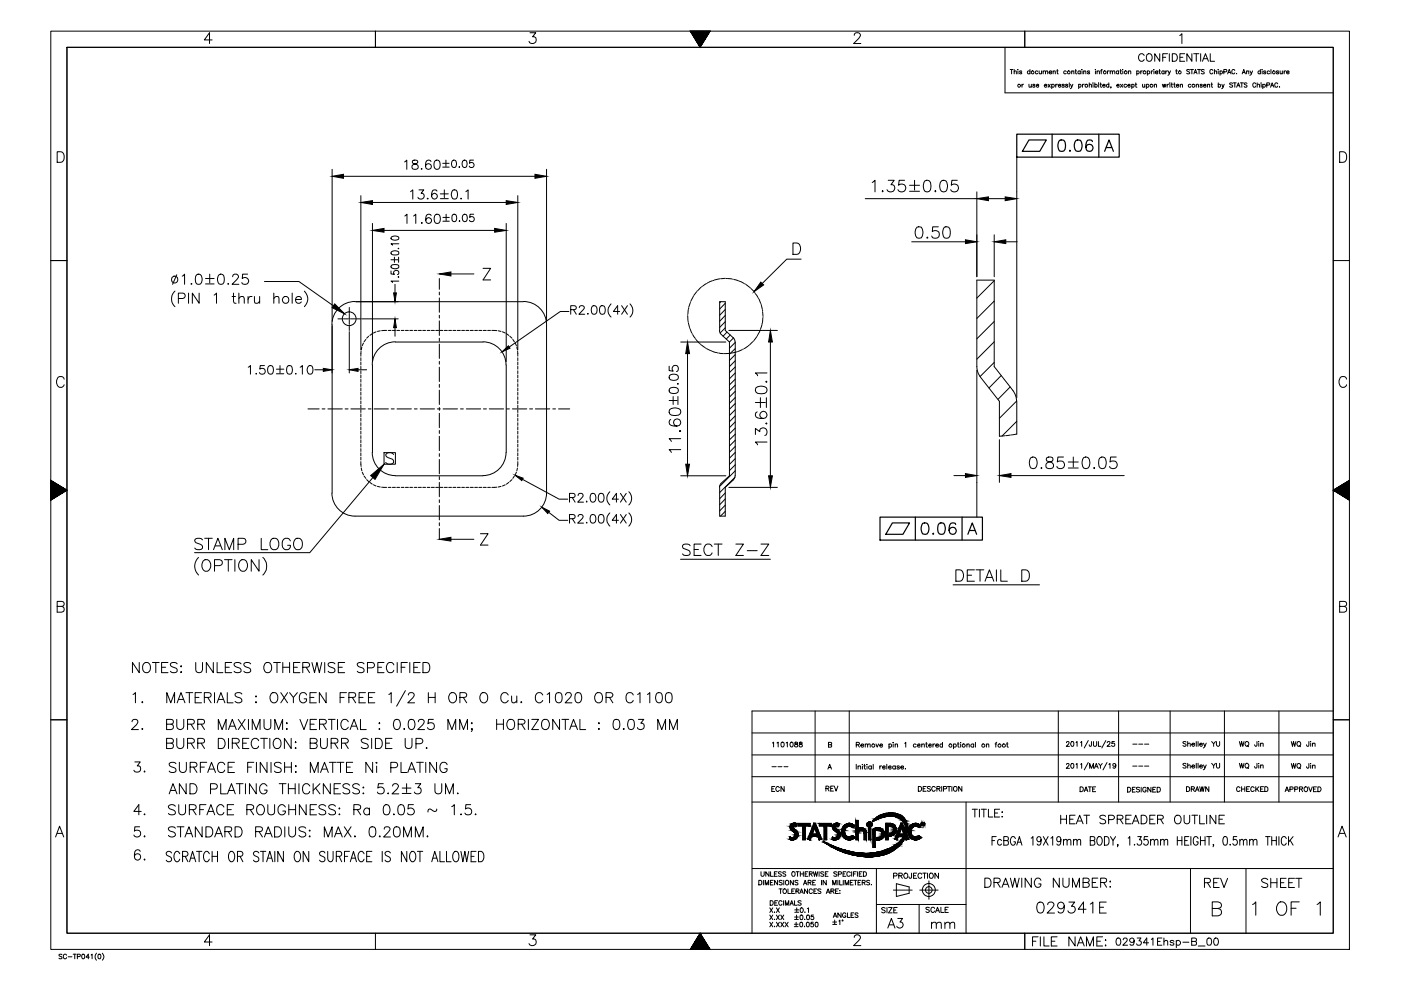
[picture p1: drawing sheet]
<svg xmlns="http://www.w3.org/2000/svg" width="297mm" height="210mm" viewBox="0 0 297 210" stroke-linecap="round" stroke-linejoin="round" font-family="sans-serif">
<!-- layer: sheet1 -->
<g fill="none" stroke="#000" stroke-width=".21">
<path d="M10.8 6.6h275.3v194.7h-275.3zM14.2 10h268.5v187.9h-268.5zM45 8.5h-1.7l1.1-1.6v2.3M79.6 6.6v3.4M112.4 6.9h1.2l-.7 .9a.74 .74 0 0 1 .8 .8 .74 .74 0 0 1-1 .6l-.3-.1-.2-.3M181.1 7.5l.1-.3a.74 .74 0 0 1 1.2 .2l-.3 .7-1.1 1.1h1.5M213.1 10v9.7h69.6M214.2 14.7h.6M214.5 14.7v1M215 15.2l.2-.2 .2 .1 .1 .6M215 14.7v1M215.8 14.8h.1"/>
<path d="M215.8 15.1v.6M216.6 15.2l-.1-.2-.3 .2 .4 .2v.2l-.4-.1M216.7 17.9v.6M217 17.9l-.3 .2M217.3 6.6v3.4M218.2 17.9v.6h.2l.3-.2M218.4 15.2a.31 .31 0 0 0-.5-.1 .31 .31 0 0 0 0 .5 .31 .31 0 0 0 .5-.1M218.4 14.7v1M218.7 17.9v.6M219.4 18l-.1-.1-.3 .1 .4 .2v.3h-.3l-.1-.2M219.7 18.1h.5a.27 .27 0 0 0-.4-.2 .27 .27 0 0 0 0 .4l.1 .2 .3-.2M220 15.2l-.1-.1a.3 .3 0 0 0-.4 .1 .3 .3 0 0 0 .1 .4 .3 .3 0 0 0 .4-.1"/>
<path d="M220.3 15l.1 .6 .2 .1 .2-.2M220.8 15v.7M221.2 15.2l.2-.2 .2 .1 .1 .6M221.2 15v.7M221.4 18.1h.6a.3 .3 0 0 0-.4-.2 .3 .3 0 0 0-.2 .4 .3 .3 0 0 0 .4 .2l.2-.2M221.7 15.2l.2-.2 .2 .1v.6M222.2 17.9l.5 .6M222.4 15.3h.6l-.1-.2a.31 .31 0 0 0-.4 0 .31 .31 0 0 0 0 .5 .31 .31 0 0 0 .5-.1M222.7 17.9l-.5 .6M223 18a.3 .3 0 0 1 .4-.1 .3 .3 0 0 1 0 .5 .3 .3 0 0 1-.4-.1M223 17.9v.9M223.3 15.2l.2-.2 .2 .1v.6"/>
<path d="M223.3 15v.7M223.8 17.9v.6M224 15h.3M224.2 14.7v.8l.2 .2M224.2 17.9l-.4 .2M224.4 18.1h.5a.27 .27 0 0 0-.4-.2 .27 .27 0 0 0-.1 .4l.2 .2 .3-.2M225.7 18l-.2-.1-.4 .1 .5 .2v.3h-.4l-.1-.2M226.1 15.2a.31 .31 0 0 0-.5-.1 .31 .31 0 0 0 0 .5 .31 .31 0 0 0 .5-.1M226.4 18l-.2-.1-.3 .1 .4 .2v.3h-.2l-.2-.2M226.7 17.6v.9M227 17.9l.2 .6 .3-.6M227.2 15.2l.2-.2 .2 .1 .1 .6"/>
<path d="M227.2 18.5l-.3 .3M227.2 15v.7M227.9 15h.3M228.1 14.7v.8l.2 .2M228.7 18a.28 .28 0 0 1 .4 0 .28 .28 0 0 1 0 .4 .28 .28 0 0 1-.4-.1M228.7 17.9v.9M229 15.2v-.1a.3 .3 0 0 0-.4 .1 .3 .3 0 0 0 0 .4 .3 .3 0 0 0 .4-.1M229 15v.7M229.3 14.8h.2zM229.4 15.1v.6M229.5 17.9v.6M229.8 15.2l.2-.2 .2 .1v.6"/>
<path d="M229.8 15v.7M229.9 17.9l-.4 .2M230.9 18l.5-.1v.6M230.9 17.6v.9M231 15.2l-.1-.2-.3 .2 .4 .2v.2l-.4-.1M231.7 17.6h.1M231.7 17.9v.6M232.1 18a.28 .28 0 0 1 .4 0 .28 .28 0 0 1 0 .4 .28 .28 0 0 1-.4-.1M232.1 17.6v.9M232.2 14.8h.1M232.3 15.1v.6M232.6 15.2l.1-.1h.4v.6"/>
<path d="M232.6 15v.7M232.9 17.6h.1M232.9 17.9v.6M233.2 17.9h.3M233.4 17.6v.7l.2 .2M233.4 15h.3M233.7 14.7l-.2 .2v.8M233.8 18.1h.5a.3 .3 0 0 0-.4-.2 .3 .3 0 0 0-.1 .4 .3 .3 0 0 0 .4 .2l.1-.2M234.8 15v.7M235.1 18a.28 .28 0 0 0-.4 0 .28 .28 0 0 0 0 .4 .28 .28 0 0 0 .4-.1M235.1 17.6v.9M235.2 15l-.3 .1-.1 .2"/>
<path d="M235.4 15.2l.2-.2 .2 .1 .1 .6M235.4 15v.7M235.6 18.5l-.1 .2M235.9 15.2l.2-.2 .2 .1 .1 .6M236.8 18.1h.5a.27 .27 0 0 0-.4-.2 .27 .27 0 0 0-.1 .4l.2 .2 .3-.2M237.2 15.2l-.1-.1a.3 .3 0 0 0-.4 .1 .3 .3 0 0 0 .1 .4 .3 .3 0 0 0 .4-.1M237.2 15v.7M237.5 15h.3M237.5 17.9l.6 .6M237.6 14.7v.8l.2 .2M238 14.8h.1M238.1 15.1v.6"/>
<path d="M238.1 17.9l-.6 .6M238.9 18a.3 .3 0 0 0-.5-.1 .3 .3 0 0 0 0 .5 .3 .3 0 0 0 .5-.1M239.1 18.1h.5a.27 .27 0 0 0-.4-.2 .27 .27 0 0 0 0 .4l.1 .2 .3-.2M239.2 15.2l.2-.1h.3v.6M239.2 15v.7M240 18a.28 .28 0 0 1 .4 0 .28 .28 0 0 1 0 .4 .28 .28 0 0 1-.4-.1M240 17.9v.9M240.7 17.9h.3M240.8 17.6v.9h.3M241 15.2l.1-.1a.3 .3 0 0 1 .4 .1 .3 .3 0 0 1-.1 .4 .3 .3 0 0 1-.4-.1M241 15v1M241.9 15v.7"/>
<path d="M242.2 15l-.2 .1-.1 .2M242.2 17.9l.1 .6h.2l.2-.2M242.6 11.8a.61 .61 0 0 0-.7-.4 .61 .61 0 0 0-.5 .6v.4a.61 .61 0 0 0 .5 .6 .61 .61 0 0 0 .7-.4M242.7 17.9v.6M243 18a.3 .3 0 0 1 .5-.1 .3 .3 0 0 1 0 .5 .3 .3 0 0 1-.5-.1M243 17.9v.9M243.2 11.6l.1-.1a.61 .61 0 0 1 1 .5v.4a.61 .61 0 0 1-.6 .6 .61 .61 0 0 1-.7-.6zM243.3 15.2v-.1a.3 .3 0 0 1 .4 .1 .3 .3 0 0 1 0 .4 .3 .3 0 0 1-.4-.1M243.3 15v1M244.1 15v.7M244.4 15l-.2 .1-.1 .2M244.6 14.8h.1"/>
<path d="M244.7 15.1v.6M244.7 18l.5-.1v.6M244.7 17.9v.6M245 15.3h.5v-.2a.31 .31 0 0 0-.5 0 .31 .31 0 0 0 .1 .5 .31 .31 0 0 0 .4-.1M245.7 15h.3M245.8 14.7v.8l.3 .2M245.9 11.4v1.6l-1.1-1.6v1.6M246.4 17.9l.2 .6 .2-.6 .2 .6 .2-.6M246.5 12.1h.7M246.8 15.2l-.1-.1a.3 .3 0 0 0-.4 .1 .3 .3 0 0 0 .1 .4 .3 .3 0 0 0 .4-.1M246.8 15v.7M247.2 15v.7"/>
<path d="M247.5 17.9v.6M247.5 11.4h-1v1.6M247.5 15l-.3 .2v.1M247.7 15l.2 .7 .3-.7M247.8 17.9l-.3 .2M247.9 15.7l-.3 .3M247.9 11.4v1.6M248 17.6h.1M248 17.9v.6M248.3 17.9h.3M248.4 17.6v.7l.2 .2M248.6 11.4a.87 .87 0 0 1 1 .4 .87 .87 0 0 1-.3 1.1l-.7 .1z"/>
<path d="M248.8 17.9h.3M249 17.6v.7l.2 .2M249.3 15h.3M249.4 14.7v.8l.3 .2M249.4 18.1h.6a.3 .3 0 0 0-.5-.2 .3 .3 0 0 0-.1 .4 .3 .3 0 0 0 .4 .2l.2-.2M250.1 7.5l.5-.3v2M250.2 12.1h.6M250.2 18l.5-.1v.6M250.2 17.9v.6M251.2 11.4h-1v1.6h1M252.2 14.9l-.2-.2-.4 .2 .6 .5-.2 .3-.4-.2M252.4 14.7h.6"/>
<path d="M252.5 18a.3 .3 0 0 0-.5-.1 .3 .3 0 0 0 0 .5 .3 .3 0 0 0 .5-.1M252.7 11.4v1.6l-1.1-1.6v1.6M252.7 14.7v1M253.1 11.4h1.1M253.1 15.7l.4-1 .3 1M253.3 15.4h.4M253.6 18l.5-.1v.6M253.6 11.4v1.6M253.6 17.9v.6M253.9 14.7h.6M254.2 14.7v1M254.6 11.4v1.6"/>
<path d="M254.9 18l-.2-.1-.3 .1 .5 .2v.3h-.3l-.2-.2M254.9 13l.7-1.6 .6 1.6M255.2 18.1l.5-.1a.3 .3 0 0 0-.4 0 .3 .3 0 0 0 0 .4 .3 .3 0 0 0 .4-.1M255.2 12.4h.8M255.3 14.9l-.2-.2-.4 .2 .6 .5-.2 .3-.4-.2M256 18l.4-.1 .1 .6M256 17.9v.6M256.6 11.4v1.6h.9M256.8 17.9h.3M256.9 17.6v.7l.2 .2M257.1 14.9a.33 .33 0 0 0-.3-.2 .33 .33 0 0 0-.3 .4v.2a.33 .33 0 0 0 .3 .4 .33 .33 0 0 0 .3-.2M257.5 15.2l.2-.2 .2 .1 .1 .6"/>
<path d="M257.5 14.7v1M258.2 14.8h.1M258.3 18a.28 .28 0 0 1 .4 0 .28 .28 0 0 1 0 .4 .28 .28 0 0 1-.4-.1M258.3 15.1v.6M258.3 17.6v.9M258.7 15.2l.1-.1a.3 .3 0 0 1 .3 .1 .3 .3 0 0 1 0 .4 .3 .3 0 0 1-.4-.1M258.7 15v1M259.1 17.9l.2 .6 .3-.6M259.3 18.5l-.3 .3M259.5 15.2h.5l.1-.4-.6-.1v1M260.3 15.7l.3-1 .4 1M260.4 15.4h.5"/>
<path d="M261.3 17.7l-.2-.1-.4 .1 .1 .2 .5 .2v.4h-.4l-.2-.2M261.5 17.6h.6M261.8 14.9a.33 .33 0 0 0-.4-.2 .33 .33 0 0 0-.2 .4v.2a.33 .33 0 0 0 .2 .4 .33 .33 0 0 0 .4-.2M261.8 17.6v.9M262.2 15.6h.1M262.2 18.5l.4-.9 .3 .9M262.4 18.2h.4M263 17.6h.6M263.3 17.6v.9M263.4 15.7l.3-1 .3 1M263.5 15.4h.4M264.3 15.2l.2-.2 .2 .1 .1 .6"/>
<path d="M264.3 15v.7M264.4 17.7l-.2-.1-.4 .1 .1 .2 .4 .2v.4h-.3l-.2-.2M265 15l.3 .7 .3-.7M265.3 15.7l-.3 .3M266.2 17.8a.33 .33 0 0 0-.3-.2 .33 .33 0 0 0-.3 .3v.2a.32 .32 0 0 0 .3 .4 .32 .32 0 0 0 .3-.3M266.5 18l.5-.1 .1 .6M266.5 17.6v.9M267.2 15.2l-.1-.1a.3 .3 0 0 0-.3 .1 .3 .3 0 0 0 0 .4 .3 .3 0 0 0 .4-.1M267.2 14.7v1M267.3 17.6h.1M267.4 17.9v.6M267.6 14.8h.1"/>
<path d="M267.6 15.1v.6M267.7 18a.3 .3 0 0 1 .5-.1 .3 .3 0 0 1 0 .5 .3 .3 0 0 1-.5-.1M267.7 17.9v.9M268.4 15.2l-.2-.2-.3 .2 .4 .2v.2l-.4-.1M268.6 18h.5l.1-.3-.6-.1v.9M269.2 15.2l-.1-.1a.3 .3 0 0 0-.4 .1 .3 .3 0 0 0 .1 .4 .3 .3 0 0 0 .4-.1M269.4 18.5l.3-.9 .4 .9M269.5 14.7v1M269.5 18.2h.4M270.9 17.8a.33 .33 0 0 0-.4-.2 .33 .33 0 0 0-.2 .3v.2a.32 .32 0 0 0 .2 .4 .32 .32 0 0 0 .4-.3M271.1 15.2l-.2-.2-.3 .2 .5 .2v.2l-.5-.1M271.3 18.4h.1"/>
<path d="M271.4 15l.1 .6 .4-.1M271.9 15v.7M272.3 15v.7M272.6 15l-.2 .1-.1 .2M272.8 15.3h.5v-.2a.31 .31 0 0 0-.5 0 .31 .31 0 0 0 .1 .5 .31 .31 0 0 0 .4-.1M12.1 32.2h.8a1.21 1.21 0 0 1 .7 1.1 1.21 1.21 0 0 1-.7 1.1h-.8zM284 32.2h.7a1.19 1.19 0 0 1 .8 1.1 1.19 1.19 0 0 1-.8 1.1h-.7zM10.8 55.2h3.4M282.7 55.2h3.4M13.6 80.4a.82 .82 0 0 0-.9-.6 .82 .82 0 0 0-.7 .9 1 1 0 0 0 .2 1.1 1 1 0 0 0 1.1 .2l.3-.4M285.5 80.4a.82 .82 0 0 0-.9-.6 .82 .82 0 0 0-.7 .9 1 1 0 0 0 .2 1.1 1 1 0 0 0 1.1 .2l.3-.4M12.1 128.6l1.3-.1 .2-.4-.1-.4-.4-.2h-1v2.3h1a.62 .62 0 0 0 .5-.6 .62 .62 0 0 0-.5-.6"/>
<path d="M284 128.6l1.3-.1 .2-.4-.1-.4-.4-.2h-1v2.3h1a.62 .62 0 0 0 .5-.6 .62 .62 0 0 0-.5-.6M10.8 152.6h3.4M159.4 155.4h123.3M163.8 157.5l.2-.1v1M164.7 157.5l.3-.1v1M165.7 157.4a.47 .47 0 0 1 .6 .5 .47 .47 0 0 1-.6 .4l-.1-.4zM166.7 157.5l.2-.1v1M167.7 157.4h.1a.53 .53 0 0 1 .4 .5 .53 .53 0 0 1-.4 .5l-.3-.5zM168.6 157.4v.3a.38 .38 0 0 1 .5 .2 .38 .38 0 0 1-.2 .5l-.4-.1v-.3l.6-.3v-.2zM169.5 157.4v.3a.43 .43 0 0 1 .5 .1 .43 .43 0 0 1 0 .5h-.5v-.4l.6-.3-.1-.2zM172.8 150.7v19.4M175.7 157.9h.5l.1-.3-.2-.2h-.4v1l.6-.1v-.2l-.2-.2"/>
<path d="M180.1 150.7v19.4M181.5 157.9h.6v-.5h-.6v1M181.9 157.9l.3 .5M182.5 158h.6v-.1a.33 .33 0 0 0-.5 0 .33 .33 0 0 0 0 .5 .33 .33 0 0 0 .5-.1M183.4 157.9l.2-.1h.3l.1 .6M183.4 157.7v.7M184 157.9l.2-.2 .3 .1v.6M185.7 157.7l.3 .7 .3-.7M186.5 158h.6a.33 .33 0 0 0-.5-.2 .33 .33 0 0 0 .1 .6l.4-.1M188.5 157.9a.31 .31 0 0 1 .4 0 .31 .31 0 0 1 0 .4 .31 .31 0 0 1-.4 0M188.5 157.7v1.1M189.3 157.4h.2z"/>
<path d="M189.4 157.8v.6M189.8 157.9l.2-.2 .3 .1v.6M189.8 157.7v.7M191.8 157.6l.2-.2v1M194.2 157.9a.33 .33 0 0 0-.4-.1 .33 .33 0 0 0 0 .5 .33 .33 0 0 0 .4 0M194.5 158l.6-.1a.32 .32 0 0 0-.5-.1 .32 .32 0 0 0 0 .5l.1 .1 .4-.1M195.4 157.9l.3-.2 .2 .1 .1 .6M195.4 157.7v.7M196.3 157.7h.3M196.4 157.4v.8l.3 .2M196.9 158l.6-.1a.32 .32 0 0 0-.5-.1 .32 .32 0 0 0-.1 .5l.2 .1 .4-.1M197.8 157.7v.7"/>
<path d="M198.2 157.7l-.2 .1-.2 .2M198.4 158h.6l-.1-.1a.33 .33 0 0 0-.4 0 .33 .33 0 0 0 0 .5 .33 .33 0 0 0 .5-.1M199.8 157.9a.31 .31 0 0 0-.4 0 .31 .31 0 0 0 0 .4 .31 .31 0 0 0 .4 0M199.8 157.4v1M202.2 157.9a.33 .33 0 0 1 .4-.1 .33 .33 0 0 1 0 .5 .33 .33 0 0 1-.4 0M202.2 157.7v1.1M203 157.7h.3M203.1 157.4v.8l.3 .2M203.7 157.4v.1zM203.7 157.8v.6M205 157.9l.2-.2 .3 .1v.6M205 157.7v.7"/>
<path d="M206.4 157.9a.33 .33 0 0 0-.5-.1 .33 .33 0 0 0 0 .5 .33 .33 0 0 0 .5 0M206.4 157.7v.7M206.8 157.4v1M209.1 157.9l.2-.1h.3v.6M209.1 157.7v.7M211 157.7h.3M211.3 157.4l-.2 .2v.8M213.4 157.7h.3M213.5 157.4v.8l.3 .2M224.4 150.7v19.4M226.1 157.5l.2-.3 .3 .1 .1 .1-.6 .8h.7M227.2 157.3a.51 .51 0 0 1 .5 .3 .51 .51 0 0 1-.3 .6h-.2l-.2-.4z"/>
<path d="M228.1 157.4l.3-.2v1M229.1 157.4l.2-.2v1M230.7 157l-.8 1.6M231.4 157.2v1h-.4l-.1-.3M231.8 157.2l.1 .9 .2 .1h.2l.2-.3v-.7M232.9 157.2v1h.5M234.5 157l-.9 1.6M234.8 157.5a.3 .3 0 0 1 .3-.3 .3 .3 0 0 1 .2 .3l-.6 .7h.7M236.3 157.2h-.5l-.1 .4a.36 .36 0 0 1 .6 0 .36 .36 0 0 1-.1 .6 .36 .36 0 0 1-.5-.2M237.2 150.7v19.4M240.2 157.8h.9M241.4 157.8h.9"/>
<path d="M242.7 157.8h.9M248.1 150.7v19.4M251.5 157.4l-.2-.2-.5 .2 .1 .2 .6 .3-.2 .3-.5-.1M251.8 157.7l.5-.1 .1 .6M251.8 157.2v1M252.7 157.8h.6a.34 .34 0 0 0-.5-.1 .34 .34 0 0 0 0 .5 .34 .34 0 0 0 .5-.1M253.6 157.2v1M254 157.2v1M254.4 157.8h.5a.34 .34 0 0 0-.5-.1 .34 .34 0 0 0 0 .5 .34 .34 0 0 0 .5-.1M255.2 157.6l.3 .6 .2-.6M255.5 158.2l-.4 .4M256.9 157.2l.4 .5v.5"/>
<path d="M257.7 157.2l-.4 .5M257.9 157.2v.7l.3 .3 .3-.1 .1-.9M259.6 150.7v19.4M262.8 157.2l.2 1 .2-1 .3 1 .3-1M264.1 157.4a.44 .44 0 0 1 .7 .3 .44 .44 0 0 1-.7 .4l-.1-.3zM264.4 158l.3 .3M266.5 157.2v.9l-.3 .1-.2-.3M266.8 157.3h.1M266.9 157.6v.6M267.3 157.7l.5-.1v.6M267.3 157.6v.6M271.2 150.7v19.4"/>
<path d="M273.8 157.2l.2 1 .2-1 .3 1 .3-1M275.1 157.4l.1-.1a.47 .47 0 0 1 .6 .5 .47 .47 0 0 1-.7 .3l-.1-.2zM275.4 158l.3 .3M277.5 157.2v1h-.4l-.1-.3M277.8 157.3h.1M277.9 157.6v.6M278.3 157.8l.2-.2h.3v.6M278.3 157.6v.6M282.7 150.7h-123.3v47.2M282.7 152.6h3.4M11.8 177.5l.8-2.3 .9 2.3M12.1 176.7h1.1"/>
<path d="M159.4 164.7h123.3M159.4 160.1h123.3M159.4 170.1h123.3M163.6 167.3h.4M163.7 162.6h.9M164.3 166.8h-.7v1h.7M164.9 162.6h.9M165.2 167a.49 .49 0 0 0-.7 .1 .49 .49 0 0 0 .3 .7l.4-.2M166.2 162.6h.9M166.3 166.8v1l-.7-1v1M167.7 174.8l.6-.3 .6 .1-.1 .5h-.6v.4a1.41 1.41 0 0 1 .6 2.3 1.21 1.21 0 0 1-1.4 .2l.1-.5a.68 .68 0 0 0 1-.1 .68 .68 0 0 0-.2-1 1.04 1.04 0 0 1-.6-1.6zM169.2 174.6h2.6v.5h-1.1v3h-.5v-3h-1z"/>
<path d="M172.2 176.9l.5-1.3 .5 1.3M172.6 174.5h.3l1.3 3.4-.5 .2-.2-.7-.8-.1-.7 .1-.2 .7-.5-.2zM173.2 176.9h-1M173.7 174.6h2.6v.5h-1v3h-.6v-3h-1zM174.6 178.4h.1M174.6 178.4l.3 .2M174.6 178.4l.1 .1M174.7 178.5h.1M174.7 178.5l.2 .1M175.1 167.2l.6-.1 .1-.2-.3-.2h-.4v1M175.4 167.2l.4 .5M175.5 163.1l.4-1 .4 1"/>
<path d="M175.7 162.7h.5M175.8 179.2h.1M176.1 167.2h.4M176.7 166.7h-.6v1h.6M176.7 174.8l.6-.3 .6 .1-.1 .5h-.6l-.1 .3a2.54 2.54 0 0 1 1.1 1.6v.2a1.18 1.18 0 0 1-1.8 .8l.1-.5a.67 .67 0 0 0 1-.1 .67 .67 0 0 0-.2-1 1.1 1.1 0 0 1-.7-1.4zM176.9 166.7l.4 1 .3-1M178.4 176.4h.1M178.5 176.2h.1M178.5 176.2a1.79 1.79 0 0 1 .8-1.4 1.62 1.62 0 0 1 1.9 .2l-.4 .5a1.04 1.04 0 0 0-1.2-.2 1.04 1.04 0 0 0-.6 1M178.5 176.2l-.1 .2M179 176.3h.1M179 176.3a1.02 1.02 0 0 0 .6 1.1 1.02 1.02 0 0 0 1.2-.2l.4 .4a1.39 1.39 0 0 1-1.7 .3l-.8-.6-.3-.9"/>
<path d="M181.5 173.9h.5v1.9a1.05 1.05 0 0 1 1.7 .6v1.7h-.5v-1.6a.62 .62 0 0 0-.6-.5 .62 .62 0 0 0-.6 .5v1.6h-.5zM181.5 162.1v1M181.9 162.6l.5-.2 .1 .7M181.9 162.4v.7M182 175.8h.1M182.8 162.1h.1M182.9 162.4v.7M183.1 162.4h.4M183.3 162.1v.8l.2 .2M183.8 162.1h.1M183.8 162.4v.7M184.1 175.6h.5v2.5h-.5z"/>
<path d="M184.8 162.5a.33 .33 0 0 0-.5 0 .33 .33 0 0 0 0 .5 .33 .33 0 0 0 .5-.1M184.8 162.4v.7M185.1 175.9a1.39 1.39 0 0 1 2-.1 1.39 1.39 0 0 1-.1 2l-.4 .3h-.8l.1-.5a.85 .85 0 0 0 1.1-1.1 .85 .85 0 0 0-1.4-.4v3.6h-.5zM185.1 173.9a4.8 4.8 0 0 1 6.5-.5 3.5 3.5 0 0 1 .6 3.4l-.2-.4a2.69 2.69 0 0 0-2.2-3.3 6.8 6.8 0 0 0-4.9 1.1zM185.1 162.1v1M186.5 162.4v.7M186.9 162.4h-.2l-.2 .3M187.1 162.7h.6l-.1-.2a.31 .31 0 0 0-.4 0 .31 .31 0 0 0 0 .4 .31 .31 0 0 0 .5 0M187.8 174.6h1.1a1.33 1.33 0 0 1 1.1 1.5 1.33 1.33 0 0 1-1.5 1.1l.1-.5a.79 .79 0 0 0 .9-.7 .79 .79 0 0 0-.6-.9h-.6v3h-.5zM188 162.1v1M188.4 162.7h.5v-.2a.34 .34 0 0 0-.5 .2 .34 .34 0 0 0 .5 .3v-.1M188.7 176.7h.1"/>
<path d="M189.8 162.5a.33 .33 0 0 0-.4 0 .33 .33 0 0 0 0 .5 .33 .33 0 0 0 .4-.1M189.8 162.4v.7M190.7 162.5l-.2-.1-.3 .1 .4 .3v.2l-.3 .1-.1-.2M191 162.7h.6a.3 .3 0 0 0-.3-.3 .3 .3 0 0 0-.3 .3l.2 .4 .4-.2M191 174.5h.3l1.3 3.4-.5 .2-.2-.7-.8-.1-.7 .1-.2 .7-.5-.2zM191.1 175.6h.1M191.1 175.6l-.5 1.3M191.1 175.6l.6 1.3M191.6 176.9h-1M191.9 177.4h-.3a9.3 9.3 0 0 1-7.6 3.5h-.7a21 21 0 0 1-8.4-2.3M191.9 177.4a7.3 7.3 0 0 1-6.6 4.2l-1.7 .1a17.1 17.1 0 0 1-8.7-3.1M192 163h.1"/>
<path d="M192.5 176.2h.1M192.5 176.4h.1M192.9 175.2a1.48 1.48 0 0 1 2.3-.2l-.3 .5a1.12 1.12 0 0 0-1.6 .2 1.12 1.12 0 0 0 .3 1.6 .89 .89 0 0 0 1.2-.1l.4 .4a1.49 1.49 0 0 1-2.3-.2 1.84 1.84 0 0 1 0-2.2zM193.1 176.3h.1M194.7 166.8h.3a.54 .54 0 0 1 .4 .5 .54 .54 0 0 1-.4 .5h-.3zM195.3 174.5h.3l-.1 .4zM195.7 174.6h.1M195.7 167.2h.4M195.7 174.6l-.1 .3v-.4l.2 .3 .3-.3v.4l-.1-.3M195.7 174.6l.1 .3 .2-.3M196 174.6h.1M196.4 166.8h-.7v1h.7"/>
<path d="M197.3 166.9l-.3-.1-.4 .1 .1 .2 .6 .4-.3 .3-.4-.2M198.3 167a.4 .4 0 0 0-.4-.3 .4 .4 0 0 0-.4 .4v.3a.39 .39 0 0 0 .4 .4 .39 .39 0 0 0 .4-.3M198.6 167.2h.6l.1-.3-.7-.1v1M199 167.2l.3 .6M199.7 166.8v1M200 167.3l.7-.1v-.4h-.7v1M200.9 166.8h.7M201.2 166.8v1M201.8 166.8v1M202.2 166.9l.3-.1a.49 .49 0 0 1 .4 .5 .49 .49 0 0 1-.5 .4l-.2-.3zM203.9 166.8v1l-.6-1v1M204.8 170.1v27.8"/>
<path d="M206.1 171.6h1.1M206.7 171.6v1.6M207.7 171.6v1.6M208 171.6h1.1M208.6 171.6v1.6M209.6 171.6v1.6h.9M210.3 178.2h.6M210.9 172.4h.6M211.2 177.4h-.9v1.8M211.9 171.6h-1v1.6h1M212.4 178.2l-.2-.1a.6 .6 0 0 0-.8 .4 .6 .6 0 0 0 .5 .7l.5-.3M212.4 172.2h.2z"/>
<path d="M212.4 173.2h.2zM212.8 178.2l.9-.1 .1-.6-.3-.1h-.7v1.8h.7l.3-.2v-.6l-.3-.2M215.3 177.8a.49 .49 0 0 0-.8-.3 1.2 1.2 0 0 0 .1 1.7 .55 .55 0 0 0 .7-.7h-.4M215.6 179.2l.5-1.8 .6 1.8M215.8 178.6h.7M218.6 177.7l.4-.3v1.8M220.7 178v.2a.41 .41 0 0 1-.4 .3 .41 .41 0 0 1-.4-.3v-.6a.41 .41 0 0 1 .4-.2 .41 .41 0 0 1 .4 .2v.4a.9 .9 0 0 1-.5 1.2l-.3-.3M221.2 177.4l1 1.8M222.2 177.4l-1 1.8M222.8 177.7l.4-.3v1.8M224.9 172.8v1.9M224.9 173.7h1.2"/>
<path d="M224.9 178l-.1 .2a.41 .41 0 0 1-.3 .3 .41 .41 0 0 1-.4-.3v-.6a.41 .41 0 0 1 .4-.2 .41 .41 0 0 1 .3 .2l.1 .4a.9 .9 0 0 1-.5 1.2l-.3-.3M225.5 178.3l.4-.3 .3 .1v1.1M225.5 178v1.2M226.1 162.1l.2-.2 .4 .2-.6 .8h.7M226.1 172.8v1.9M226.2 178.3l.4-.3 .4 .1v1.1M226.8 173.7h.7M227.2 161.9h.1a.53 .53 0 0 1 .4 .5 .53 .53 0 0 1-.4 .5l-.3-.5zM227.6 178.3l.3-.3 .4 .1 .1 1.1M227.6 178v1.2M227.9 172.8h-1.1v1.9h1.1M228.1 162.1l.3-.2v1"/>
<path d="M228.2 174.7l.7-1.9 .7 1.9M228.4 178.3l.3-.3 .4 .1v1.1M228.5 174.1h.8M229 166.8h.3a.54 .54 0 0 1 .4 .5 .54 .54 0 0 1-.4 .6h-.3zM229.1 162.1l.2-.2v1M229.8 172.8h1.2M229.9 167.9l.4-1.1 .3 1.1M230 167.5h.5M230.4 172.8v1.9M230.7 166.8h.7M230.7 161.7l-.8 1.5M231 162.9v-1l.4 1 .4-1v1"/>
<path d="M231.1 166.8v1.1M231.2 178.2l.8-.1 .1-.6-.3-.1h-.6v1.8h.6l.3-.2v-.6l-.3-.2M231.7 167.3h.3M232 162.9l.4-1 .4 1M232.2 162.6h.5M232.3 166.8h-.6v1.1h.6M232.8 177.5l.2-.1a.98 .98 0 0 1 .7 .7 .98 .98 0 0 1-.3 1l-.1 .1a.98 .98 0 0 1-.8-.7 .98 .98 0 0 1 .3-1zM232.9 161.9l.4 .4v.6M233.7 161.9l-.4 .4M234.2 177.4a.95 .95 0 0 1 .9 .5 .95 .95 0 0 1-.1 1l-.3 .3h-.5zM234.4 173.1a.71 .71 0 0 0-1.2 .2l.2 .2 .8 .4a.45 .45 0 0 1 .2 .5 .45 .45 0 0 1-.4 .3l-.6-.1-.2-.2M234.7 161.7l-.8 1.5"/>
<path d="M235 173.8h.8a.47 .47 0 0 0 .4-.3 .47 .47 0 0 0-.1-.5l-.3-.2h-.8v1.9M235.1 162.1l.2-.2v1M235.4 177.4l.6 .8v1M236.5 177.4l-.5 .8M236.6 162.2a.31 .31 0 0 1-.3 .3 .31 .31 0 0 1-.3-.3 .31 .31 0 0 1 .2-.3 .48 .48 0 0 1 .4 .5 .48 .48 0 0 1-.6 .4v-.1M236.9 173.7l1-.1 .2-.4-.4-.4h-.8v1.9M237 179.1h-.1h.1l-.1 .4M237.5 173.7l.6 1M238.7 173.7h.7M239.1 166.9h.3a.54 .54 0 0 1 .4 .5 .54 .54 0 0 1-.4 .5h-.3zM239.2 177.7l.3-.3v1.8M239.8 172.8h-1.1v1.9h1.1"/>
<path d="M240.1 174.7l.7-1.9 .7 1.9M240.1 167.4h.4M240.2 162.4h.9M240.4 174.1h.8M240.5 179.1h.1zM240.7 166.9h-.6v1h.6M241.2 177.4h.8l-.4 .7a.54 .54 0 0 1 .4 .8 .54 .54 0 0 1-.9 0M241.4 162.4h.9M241.6 167l-.2-.1-.5 .1 .1 .3 .6 .3-.2 .3-.5-.1M241.9 172.8h.6a.96 .96 0 0 1 .7 1 .96 .96 0 0 1-.7 .9h-.6zM241.9 166.9v1M242.7 162.4h.9"/>
<path d="M243 167.1a.43 .43 0 0 0-.6 0 .43 .43 0 0 0 0 .6 .43 .43 0 0 0 .6 .1v-.3h-.2M243.3 177.4h-.7l-.1 .7a.58 .58 0 0 1 .8 .1 .58 .58 0 0 1 0 .8 .58 .58 0 0 1-.8 0v-.1M243.8 173.7h.7M243.9 178.3l.4-.3 .4 .1v1.1M243.9 178v1.2M244 166.9v1l-.7-1v1M244.4 167.4h.4M244.7 178.3l.4-.3 .3 .1 .1 1.1M244.9 172.8h-1.1v1.9h1.1M245 166.9h-.6v1h.6M245.3 166.9h.4a.54 .54 0 0 1 .3 .5 .54 .54 0 0 1-.3 .5h-.4zM245.4 173.7l1.1-.1 .1-.4-.4-.4h-.8v1.9"/>
<path d="M246.1 178.3l.3-.3 .4 .1v1.1M246.1 173.7l.5 1M246.1 178v1.2M246.8 178.3l.4-.3 .3 .1 .1 1.1M249.4 172.9a.91 .91 0 0 1 1.1 .6 .91 .91 0 0 1-.6 1.2 .95 .95 0 0 1-.9-.7 .95 .95 0 0 1 .4-1.1zM249.6 178.2h1M249.6 177.4v1.8M250.6 177.4v1.8M251.1 172.8v1.4a.6 .6 0 0 0 .5 .5 .6 .6 0 0 0 .6-.5v-1.4M251.2 178.2h.5M251.5 162l-.2-.2-.5 .2 .7 .6-.2 .3-.5-.2M251.6 166.8h.3a.55 .55 0 0 1 .3 .5 .55 .55 0 0 1-.3 .5h-.3z"/>
<path d="M251.8 162.4l.3-.2h.2l.1 .7M251.8 161.8v1.1M252.1 177.4h-.9v1.8h.9M252.5 177.4v1.8M252.6 167.3h.6v-.4l-.6-.1v1M252.7 162.5h.6a.33 .33 0 0 0-.5-.3 .33 .33 0 0 0 0 .6l.5-.1M252.7 172.8h1.2M252.9 167.3l.4 .5M253.3 172.8v1.9M253.5 167.8l.3-1 .4 1M253.6 167.5h.5M253.6 161.8v1.1"/>
<path d="M254 177.8a.52 .52 0 0 0-.6-.4 .52 .52 0 0 0-.4 .7v.4a.54 .54 0 0 0 .5 .7 .54 .54 0 0 0 .5-.7h-.3M254 161.8v1.1M254.4 166.8l.2 1 .3-1 .2 1 .2-1M254.4 172.8v1.9h1M254.4 162.5h.5a.33 .33 0 0 0-.5-.3 .33 .33 0 0 0 .1 .6l.4-.1M254.5 178.2h1M254.5 177.4v1.8M255.2 162.2l.3 .7 .2-.7M255.5 162.9l-.4 .3M255.5 177.4v1.8M255.8 172.8v1.9M255.8 177.4h1.1"/>
<path d="M256.3 166.8v1l-.7-1v1M256.3 177.4v1.8M256.9 161.8l.4 .5v.6M257.3 179.1h-.1h.1l-.1 .4M257.7 161.8l-.4 .5M257.8 172.8v1.9l-1.2-1.9v1.9M257.9 161.8v.8l.3 .3 .3-.2 .1-.9M258.5 173.7h.7M259.5 177.5l.4-.1a.82 .82 0 0 1 .3 1l-.1 .7-.4 .1a1.34 1.34 0 0 1-.2-1.7zM259.6 172.8h-1.1v1.9h1.1M260.7 179.1h.2zM262.2 177.4h-.7v.7a.56 .56 0 0 1 .7 .1 .56 .56 0 0 1 0 .8 .56 .56 0 0 1-.7 0l-.1-.1"/>
<path d="M262.8 161.8l.2 1.1 .2-1.1 .3 1.1 .3-1.1M262.9 178.3l.3-.3 .3 .1 .1 1.1M262.9 178v1.2M262.9 167a.47 .47 0 0 0-.8 .1 .47 .47 0 0 0 .4 .7l.4-.2M263.2 166.8v1M263.2 167.3h.7M263.6 178.3l.4-.3 .3 .1 .1 1.1M263.9 166.8v1M264.2 161.9a.47 .47 0 0 1 .6 .5 .47 .47 0 0 1-.7 .3l-.1-.5zM264.3 167.3h.4M264.4 162.7l.3 .2M264.9 166.8h-.6v1h.6"/>
<path d="M264.9 178.3l.4-.3 .4 .1v1.1M264.9 178v1.2M265.7 178.3l.4-.3 .3 .1 .1 1.1M265.9 167a.47 .47 0 0 0-.7 .1 .47 .47 0 0 0 .2 .7h.3l.2-.2M266.2 166.8v1M266.5 167.3l.4 .5M266.5 161.8v1h-.4l-.1-.3M266.8 161.9h.1M266.9 162.2v.7M266.9 166.8l-.7 .7M267.3 162.4l.2-.2h.3v.7M267.3 167.3h.3"/>
<path d="M267.3 162.2v.7M267.9 166.8h-.6v1h.6M268.2 166.8h.3a.55 .55 0 0 1 .3 .5 .55 .55 0 0 1-.3 .5h-.3zM268.3 177.4h1M268.8 177.4v1.8M269.6 178.2h1M269.6 177.4v1.8M270.6 177.4v1.8M271.2 177.4v1.8M272.5 167.9l.4-1.1 .3 1.1M272.6 167.5h.5M272.7 177.8a.54 .54 0 0 0-.6-.4 .54 .54 0 0 0-.4 .7v.4a.55 .55 0 0 0 .3 .7 .55 .55 0 0 0 .7-.4"/>
<path d="M273.2 177.4v1.8M273.5 167.3h.6v-.4l-.6-.1v1.1M273.5 178.1l.7 1.1M273.8 161.9l.2 1 .2-1 .3 1 .3-1M274.2 177.4l-1 1.2M274.5 167.3h.6v-.4l-.6-.1v1.1M275.1 162a.44 .44 0 0 1 .7 .4 .44 .44 0 0 1-.7 .3l-.1-.2zM275.4 162.7l.3 .3M275.5 167.3h.6l.1-.4-.7-.1v1.1M275.9 167.3l.3 .6M276.7 166.9a.47 .47 0 0 1 .6 .4 .47 .47 0 0 1-.6 .5l-.2-.4zM277.5 166.8l.3 1.1 .4-1.1"/>
<path d="M277.5 161.9v.9l-.3 .1-.2-.3M277.8 161.9h.1M277.9 162.3v.6M278.3 162.4l.5-.1v.6M278.3 162.2v.7M278.5 167.3h.4M279.1 166.8h-.6v1.1h.6M279.4 166.8h.4a.54 .54 0 0 1 .3 .5 .54 .54 0 0 1-.3 .6h-.4zM283.7 177.5l.8-2.3 .9 2.3M284 176.7h1.1M45 199.7h-1.7l1.1-1.5v2.3M79.6 197.9v3.4"/>
<path d="M112.4 198.2h1.2l-.7 .9a.73 .73 0 0 1 .8 .8 .73 .73 0 0 1-1 .6l-.5-.4M159.5 184.2h123.2M160.9 186.6a.51 .51 0 0 1 .6 .5 .51 .51 0 0 1-.6 .5zM161.3 184.8l.1 .9 .2 .1 .4-.3v-.7M161.9 186.6v1M162.2 187.6v-1l.4 1 .4-1v1M163 184.8v1l-.6-1v1M163.2 195.5l.6 1M163.2 194l.6 1M163.2 192.5l.6 1M163.3 191h.3a.53 .53 0 0 1 .3 .5 .53 .53 0 0 1-.3 .4h-.3zM163.3 187.1h.4"/>
<path d="M163.4 184.8v1h.6M163.8 195.5l-.6 1M163.8 194l-.6 1M163.8 192.5l-.6 1M163.9 186.6h-.6v1h.6M164.2 194.9h.1M164.2 193.4h.1M164.2 185.3h.4M164.2 196.4v.1zM164.3 191.4h.3M164.6 195.5l.6 1M164.6 194l.6 1"/>
<path d="M164.6 192.5l.6 1M164.8 184.8h-.6v1h.6M164.9 191h-.6v.9h.6M164.9 186.6v1l-.7-1v1M165.2 188.5h.6M165.2 195.5l-.6 1M165.2 194l-.6 1M165.2 192.5l-.6 1M165.5 188.5v.9M165.5 195.5l.7 1M165.5 194l.7 1M165.7 185l-.2-.2-.5 .2 .1 .2 .6 .3-.2 .3-.5-.1"/>
<path d="M165.8 191.2l-.2-.2a.47 .47 0 0 0-.5 .5 .47 .47 0 0 0 .6 .4l.1-.2M165.8 186.8l-.2-.2-.4 .2 .1 .2 .5 .3-.2 .3-.4-.1M166.1 191v.9M166.2 195.5l-.7 1M166.2 194l-.7 1M166.2 186.6v1M166.4 195.5l.7 1M166.5 191.9v-.9l.3 .9 .4-.9v.9M166.6 186.8a.42 .42 0 0 1 .6 .3 .42 .42 0 0 1-.6 .4zM166.6 185l-.2-.2-.4 .2v.2l.6 .3-.2 .3-.4-.1M167.1 188.5v.9h.5M167.1 195.5l-.7 1"/>
<path d="M167.5 191.9l.4-.9 .3 .9M167.6 191.6h.5M167.9 188.9h.3M168 185a.42 .42 0 0 1 .6 .3 .42 .42 0 0 1-.6 .4zM168.2 186.6v1l-.6-1v1M168.4 196h.8M168.4 196.5h.8M168.5 191v.9h.5M168.5 188.5h-.6v.9h.6M168.5 194.4h.8M168.5 194.9h.8M168.5 192.9h.8"/>
<path d="M168.5 193.4h.8M168.8 188.9h.5v-.3l-.5-.1v.9M168.8 195.5v.8M168.8 184.8h.6M168.9 194v.8M168.9 192.5v.8M169.1 188.9l.3 .5M169.1 184.8v1M169.2 186.8l-.2-.2-.5 .2 .1 .2 .6 .3-.2 .3-.5-.1M169.6 189.4l.3-.9 .4 .9M169.7 195.6a.48 .48 0 0 1 .6 .3 .48 .48 0 0 1-.4 .6l-.3-.2zM169.7 185.3h.6"/>
<path d="M169.7 184.8v1M169.7 194.1a.48 .48 0 0 1 .6 .3 .48 .48 0 0 1-.3 .6l-.4-.2zM169.7 189.1h.5M169.8 192.5a.46 .46 0 0 1 .5 .5 .46 .46 0 0 1-.5 .4l-.2-.4zM169.9 191.1l-.3-.1-.4 .1 .2 .3 .4 .2v.3h-.4l-.2-.1M170.3 184.8v1M170.4 187.6l.3-1 .4 1M170.5 187.3h.5M170.6 196.4v.1zM170.6 194.9h.1M170.7 193.4h.1M170.7 185.3h.3"/>
<path d="M171.1 195.6a.45 .45 0 0 1 .5 .4 .45 .45 0 0 1-.5 .5l-.1-.4zM171.1 194.1a.48 .48 0 0 1 .6 .3 .48 .48 0 0 1-.3 .6l-.4-.2zM171.2 192.7l.2-.2v1M171.2 188.5v.9l-.6-.9v.9M171.3 184.8h-.6v1h.6M171.3 187.1h.6v-.4l-.6-.1v1M171.6 185.3h.5l.1-.4-.6-.1v1M171.6 187.1l.4 .5M171.9 185.3l.3 .5M172.2 188.7v-.1a.42 .42 0 0 0-.7 .4 .42 .42 0 0 0 .7 .3v-.1M172.3 187.1h.3M172.4 195.5h-.4l-.1 .5a.33 .33 0 0 1 .5-.1 .33 .33 0 0 1 0 .5 .33 .33 0 0 1-.5-.1"/>
<path d="M172.4 184.8l.3 1 .2-1 .3 1 .2-1M172.5 194h-.5v.4a.33 .33 0 0 1 .5 0 .33 .33 0 0 1-.1 .5 .33 .33 0 0 1-.5-.1M172.6 188.9h.3M172.9 186.6h-.6v1h.6M172.9 195.6a.45 .45 0 0 1 .6 .4 .45 .45 0 0 1-.6 .5l-.1-.4zM173.2 188.5h-.6v.9h.6M173.7 184.8v1M174 188.6l-.2-.1-.4 .1 .1 .2 .5 .4-.2 .2-.4-.1M174.2 186.6v1M174.6 185l-.2-.2-.4 .2 .1 .2 .5 .3v.3l-.6-.1M175 185.3h.3M175.2 189.4l.4-.9 .4 .9"/>
<path d="M175.2 186.6v1l-.7-1v1M175.4 189.1h.4M175.6 184.8h-.6v1h.6M176.2 188.9l.6-.1v-.2l-.6-.1v.9M176.5 188.9l.3 .5M176.5 187.6v-1l.4 1 .4-1v1M176.5 195.5h.9M176.5 196h.9M176.7 194.5l.4-1 .3 1M176.8 194.2h.5M177 195.1v.8M177.1 188.9h.4"/>
<path d="M177.4 185l-.2-.2-.4 .2 .1 .2 .5 .3-.1 .3-.5-.1M177.6 186.6v1M177.7 185.3h.6l.1-.4-.7-.1v1M177.8 188.5h-.7v.9h.7M177.9 195.3l.2-.2v.9M178.1 188.8h.1M178.1 189.4h.1M178 186.6v1h.6M178.3 193.5v1l-.7-1v1M178.7 185.3h.4M178.8 186.6v1M179.2 187.6v-1l.3 1 .4-1v1"/>
<path d="M179.3 193.8a.37 .37 0 0 0-.4-.3 .37 .37 0 0 0-.3 .4v.3a.36 .36 0 0 0 .4 .3 .36 .36 0 0 0 .3-.3h-.2M179.3 184.8h-.6v1h.6M179.7 193.5v1h.5M180.3 185a.43 .43 0 0 0-.6 0 .43 .43 0 0 0-.1 .6 .43 .43 0 0 0 .6 .1l.1-.2M180.3 187.1h.4M180.4 194h.4M180.6 184.8v1M180.9 186.6h-.6v1h.6M180.9 185.3h.4M181 193.5h-.6v1h.6M181 186.6h.7M181.1 198.8l.1-.4a.72 .72 0 0 1 1.2 .3l-.3 .7-1.1 1.1h1.5"/>
<path d="M181.4 186.6v1M181.5 184.8h-.6v1M181.8 184.8v1M181.9 193.7l-.2-.2-.3 .1-.1 .3 .5 .2 .1 .3-.2 .1-.4-.1M181.9 187.1h.4M182.2 185.3h.3M182.5 186.6h-.6v1h.6M182.8 184.8h-.6v1h.6M182.8 187.1h.6v-.4l-.6-.1v1M183.1 184.8a.51 .51 0 0 1 .6 .5 .51 .51 0 0 1-.6 .5zM183.1 187.1l.3 .5M184.4 186.8l-.3-.2-.4 .2 .1 .2 .6 .3-.1 .3-.6-.1"/>
<path d="M184.8 187.5h.1M185.8 184.2v13.7M185.8 191.8h19M187.7 192.6l-.3-.2-.5 .2 .2 .3 .5 .2 .1 .3-.3 .1-.5-.1M188.1 192.4v1.1M188.2 196.8l.8-2.1 .8 2.1M188.4 192.4h.8l-.8 1.1h.8M188.5 196.1h1M189.4 188.7h4M189.5 185.7h.6l.1-.4-.1-.1-.6-.1v1.1M189.5 193h.4M190 187.4l2.8 .6v1.4l-2.8 .7z"/>
<path d="M190.2 192.4h-.7v1.1h.7M190.3 194.7h1.1l-.6 .8a.67 .67 0 0 1 .5 1.1 .67 .67 0 0 1-1.2-.2M190.6 185.7h.5l.2-.2v-.2l-.7-.2v1.1M190.9 185.7l.4 .5M191.8 185.2a.51 .51 0 0 1 .7 .5 .51 .51 0 0 1-.8 .4l-.1-.6zM193.3 185.1l-.1 1-.4 .1-.1-.3M193.7 185.7h.4M194.4 185.1h-.7v1.1h.7M194.9 191.8v6.1M195 188.7h3.9M195.4 185.4a.45 .45 0 0 0-.6-.2 .45 .45 0 0 0-.2 .6 .42 .42 0 0 0 .4 .4 .42 .42 0 0 0 .4-.2M195.6 185.1h.8"/>
<path d="M196 185.1v1.1M196.7 185.1v1.1M196.9 186.8v3.9M197 192.5l-.2-.1-.5 .1 .1 .3 .5 .2 .1 .1-.2 .4-.5-.2M197.1 185.3a.5 .5 0 0 1 .8 .4 .5 .5 0 0 1-.8 .4zM197.5 195.9l.5-.4 .4 .1 .1 1.3M197.5 195.5v1.4M198.1 192.6a.39 .39 0 0 0-.4-.2 .39 .39 0 0 0-.3 .4 .45 .45 0 0 0 .1 .5 .45 .45 0 0 0 .6 0v-.1M198.3 193.5l.5-1.1 .4 1.1M198.5 195.9l.5-.4 .5 .1 .1 1.3M198.5 193.1h.6M199 185.1v1.1l-.8-1.1v1.1"/>
<path d="M199.5 192.4v1.1h.6M200.3 195.9l.5-.4 .5 .1 .1 1.3M200.3 195.5v1.4M200.4 192.9h.4M201.1 192.4h-.7v1.1h.7M201.4 195.9l.5-.4 .4 .1 .1 1.3M208.8 186.2h.7a1.05 1.05 0 0 1 .6 1 1.05 1.05 0 0 1-.6 .9h-.7zM210.7 187.1l1.2-.1 .2-.3-.1-.3-.4-.2h-.9v1.9M211.4 187.1l.7 1M212.4 188.1l.8-1.9 .7 1.9M212.7 187.5h.9M214.2 186.2l.5 1.9 .5-1.9 .4 1.9 .5-1.9"/>
<path d="M216.6 186.2v1.9M217.3 197.9v3.4M218.7 186.2v1.9l-1.3-1.9v1.9M218.9 199.6h.7M220.1 198.6h-1.2v2M220.1 191.4a.74 .74 0 0 1 1.1 .3 1.2 1.2 0 0 1-.7 1.9 1.3 1.3 0 0 1-.6-1.9zM220.6 198.6v2M220.7 186.6a.72 .72 0 0 0-.8-.4 .72 .72 0 0 0-.6 .7v.5a.7 .7 0 0 0 .7 .7 .7 .7 0 0 0 .7-.7h-.5M221.3 198.6v2h1.1M222.1 191.8l.1-.3 .4-.2 .6 .1a.49 .49 0 0 1 .1 .8l-1.3 1.4h1.6M222.9 199.6h.8M224.1 198.6h-1.2v2h1.2"/>
<path d="M224.6 186.2v1.9l-1.3-1.9v1.9M225.4 186.2v1.4a.66 .66 0 0 0 .6 .5 .66 .66 0 0 0 .7-.5v-1.4M225.7 192a.72 .72 0 0 1-1 .7 .72 .72 0 0 1-.3-1.1 .72 .72 0 0 1 1.1 0 1.98 1.98 0 0 1-.2 1.9 .64 .64 0 0 1-1-.2M226.6 191.3h1.3l-.7 .9a.75 .75 0 0 1 .8 .8 .75 .75 0 0 1-1 .6l-.4-.1-.2-.4M227.4 188.1v-1.9l.7 1.9 .8-1.9v1.9M227.9 198.6v2l-1.3-2v2M228.7 199.9h.9M229.6 187.1l1.1-.1 .2-.3-.1-.3-.3-.2h-.9v1.9h.9a.51 .51 0 0 0 .5-.5 .51 .51 0 0 0-.5-.5M230.3 192.8h-1.7l1.1-1.5v2.3M231.2 191.7l.5-.4v2.3M231.6 187.1h.7M232.6 199.6h.7"/>
<path d="M232.8 186.2h-1.2v1.9h1.2M233.1 192.4h.9M233.4 187.1l1.1-.1 .1-.3-.1-.3-.3-.2h-.8v1.9M233.8 198.6h-1.2v2h1.2M234 187.1l.6 1M234.3 199.3h.2zM234.5 191.3h-1.4v2.3h1.4M235.3 188h.2zM235.4 186.8v.2zM236.8 199a.47 .47 0 0 1 .7 .2l.1 .4a.66 .66 0 0 1-.6 .8 .97 .97 0 0 1-.2-1.4zM238.1 199.3l.3-.4h.3l.3 .3-.1 .3-.8 .9h1M240.5 199.4a.49 .49 0 0 1-.7 .4 .49 .49 0 0 1-.2-.7 .49 .49 0 0 1 .8 0l.1 .3a.74 .74 0 0 1-.6 1l-.3-.2"/>
<path d="M241.1 198.9h.8l-.4 .6a.5 .5 0 0 1 .3 .8 .5 .5 0 0 1-.8-.2M243.5 199.9h-1.1l.7-1v1.5M244.1 199.2l.3-.3v1.5M245.4 199.6h.6M246.4 198.9h-1v1.5h1M246.8 199.7l.4-.3 .3 .1 .1 .9M246.8 198.9v1.5M248.9 199.6l-.3-.2-.5 .2 .1 .2 .6 .2v.4h-.6l-.1-.2M249.4 199.6a.5 .5 0 0 1 .7-.1 .5 .5 0 0 1 0 .8 .5 .5 0 0 1-.7-.1M249.4 199.4v1.5M250.8 199.8h1.3M252.4 184.2v13.7"/>
<path d="M252.7 199.6h.8l.1-.5-.3-.2h-.6v1.5l.9-.1v-.5l-.3-.2M255.4 187.2l1.1-.1 .1-.3-.1-.5-1.1-.1v2M256 187.2l.6 1M256.1 199a.48 .48 0 0 1 .7 .2l.1 .4a.66 .66 0 0 1-.6 .8 .97 .97 0 0 1-.2-1.4zM257 192.6l1.7-.1a.64 .64 0 0 0 0-1.1l-.5-.2h-1.2v3h1.2l.5-.2a.73 .73 0 0 0 0-1.2l-.5-.2M257.3 187.2h.7M257.5 199a.47 .47 0 0 1 .7 .2l.1 .4a.66 .66 0 0 1-.6 .8 .97 .97 0 0 1-.2-1.4zM258.5 186.2h-1.2v2h1.2M258.8 186.2l.7 2 .8-2M264.2 184.2v13.7M265.6 191.8l.6-.6v2.9M268.8 186.5a.73 .73 0 0 0-.7-.3 .73 .73 0 0 0-.6 .5l.2 .3 .9 .4 .2 .5a.92 .92 0 0 1-1.3 0"/>
<path d="M269.4 186.2v2M269.4 187.2h1.3M270.7 186.2v2M271.2 191.3a1.08 1.08 0 0 1 1.6 1 1.24 1.24 0 0 1-.3 1.4 1.24 1.24 0 0 1-1.3 .2 1.73 1.73 0 0 1 0-2.6zM271.5 187.2h.7M272.7 186.2h-1.2v2h1.2M273.2 187.2h.8M273.7 192.6h1.1M274.5 186.2h-1.3v2h1.3M274.7 186.2h1.3M275.4 186.2v2M275.5 191.2h-1.8v2.9"/>
<path d="M279.2 191.8l.7-.6v2.9M13.1 202.4l-.2-.1-.4 .1 .1 .3 .5 .3-.2 .3-.4-.1M14.1 202.5v-.1a.42 .42 0 0 0-.7 .4 .42 .42 0 0 0 .7 .4v-.2M14.4 202.9h.9M15.5 202.3h.6M15.8 202.3v1M16.4 202.8h.5l.1-.4-.6-.1v1M17.5 202.4a.45 .45 0 0 1 .5 .4 .45 .45 0 0 1-.5 .4l-.2-.3zM18.9 202.9h-.6l.4-.6v1M19.3 202.5l.2-.2v1M20.5 202.1a1.07 1.07 0 0 0 0 1.5M20.9 202.4a.45 .45 0 0 1 .5 .4 .45 .45 0 0 1-.5 .4l-.1-.3z"/>
<path d="M21.7 202.1a.98 .98 0 0 1 0 1.5M228.4 200.6l.7-2 .8 2M230.3 200.6v-2l.8 2 .7-2v2M234.4 200.4v.2zM254.1 200.6h1.4"/>
<circle cx="216.1" cy="18.2" r=".29"/>
<circle cx="218.9" cy="15.3" r=".31"/>
<circle cx="226.6" cy="15.3" r=".31"/>
<circle cx="230.3" cy="18.2" r=".29"/>
<circle cx="234.2" cy="15.3" r=".31"/>
<circle cx="238.7" cy="15.3" r=".31"/>
<circle cx="242.7" cy="15.3" r=".32"/>
<circle cx="244.2" cy="18.2" r=".31"/>
<circle cx="250.1" cy="15.3" r=".31"/>
<circle cx="253" cy="18.2" r=".31"/>
<circle cx="270.1" cy="15.3" r=".31"/>
<circle cx="185.2" cy="158.1" r=".35"/>
<circle cx="201.5" cy="158.1" r=".34"/>
<circle cx="204.3" cy="158.1" r=".34"/>
<circle cx="208.5" cy="158.1" r=".35"/>
<circle cx="211.9" cy="158.1" r=".35"/>
<circle cx="212.8" cy="158.1" r=".35"/>
<circle cx="184.4" cy="174.8" r=".53"/>
<circle cx="166.4" cy="188.9" r=".45"/>
<circle cx="178.6" cy="195.2" r=".11"/>
<circle cx="196.9" cy="188.7" r="1.38"/>
<circle cx="196.9" cy="188.7" r=".7"/>
</g>
<g fill="#000" stroke="#000" stroke-width=".21">
<path d="M167.7 178.1h.5zM168.3 174.5h.2zM172.2 176.9h1zM173.6 177.9h.6l-.5 .2zM173.6 177.9l.1 .2zM176.7 178.1h.5zM177.3 174.5h.3zM179.7 174.7h.8zM180 174.6h.1zM180.7 177.2h.2zM180.7 175.4h.2zM182.4 175.5h.3z"/>
<path d="M184.2 175.3h.3zM184.3 174.3h.1zM185 174.2h-.1zM185.1 174.1h.1zM185.9 177.6h.1zM186.7 177.5h.6zM188.6 177.2h.3zM188.8 176.7h1zM188.6 172.4h.7zM190.6 176.9h1.1zM191.6 177.4h.3zM192 177.9l.2 .2z"/>
<path d="M192 177.9h.6l-.4 .2zM193.7 174.7h.8zM194 174.6h.2zM194.7 177.2h.2zM194.8 175.4h.1zM179.7 181h8.4zM183.9 181.7h.7z"/>
<path d="M146.4 6.6h4.2l-2.2 3.4zM146.4 6.6h4.2l-2.2 3.4z"/>
<path d="M10.8 101.9l3.4 2-3.4 2.1zM10.8 101.9l3.4 2-3.4 2.1z"/>
<path d="M282.7 103.9l3.4-2v4.1zM282.7 103.9l3.4-2v4.1z"/>
<path d="M167.4 178h1.1zM167.4 177.9h1.2z"/>
<path d="M167.5 177.6l-.1 .2h1.4zM167.5 177.6h1.5l-.2 .2z"/>
<path d="M167.4 177.8v.1h1.2zM167.4 177.8h1.4l-.2 .1z"/>
<path d="M167.5 177.5v.1h.3zM167.5 177.5l.3 .1z"/>
<path d="M167.5 177.6h1.5zM167.5 177.6h1.5z"/>
<path d="M167.5 175.2h.7zM167.6 175.1h.6z"/>
<path d="M167.5 175.2h.6zM167.5 175.2h.7z"/>
<path d="M167.5 175.2v.1h.6zM167.5 175.2h.6v.1z"/>
<path d="M167.5 175.3l.6 .1zM167.5 175.3l.6 .1z"/>
<path d="M167.5 175.4h.6zM167.5 175.4h.6z"/>
<path d="M167.5 175.4l.7 .1zM167.5 175.4l.7 .1z"/>
<path d="M167.4 178h1zM167.4 178h1.1z"/>
<path d="M167.6 175v.1h1.2zM167.6 175h1.3l-.1 .1z"/>
<path d="M167.6 175.1h.6zM167.6 175.1h.7z"/>
<path d="M167.5 175.5l.7 .1zM167.5 175.5l.7 .1z"/>
<path d="M167.6 175.6h.7zM167.6 175.6h.7z"/>
<path d="M167.7 174.8l-.1 .2h1.3zM167.7 174.8h1.2v.2z"/>
<path d="M167.6 175.6l.1 .2h.7zM167.6 175.6h.7l.1 .2z"/>
<path d="M167.5 178l.7 .1zM167.5 178h.9z"/>
<path d="M167.7 178.1h.5zM167.8 178.1h.4z"/>
<path d="M167.7 174.8h1.2l-1-.1zM167.9 174.7h1v.1z"/>
<path d="M167.7 175.8v.1h.9zM167.7 175.8l.9 .1z"/>
<path d="M167.7 175.9h1zM167.7 175.9h1z"/>
<path d="M167.8 175.9l.9 .1zM167.8 175.9l.9 .1z"/>
<path d="M167.9 174.7h1zM168 174.6l.9 .1z"/>
<path d="M167.8 176l1 .1zM167.8 176l1 .1z"/>
<path d="M167.5 177.6h.4zM167.5 177.6h.4z"/>
<path d="M168 174.6h.9zM168.1 174.6h.8z"/>
<path d="M167.9 176.1h.9zM167.9 176.1h.9z"/>
<path d="M168 177.6h1zM168.1 177.6h.9z"/>
<path d="M167.5 177.6h.5zM167.5 177.6h.5z"/>
<path d="M168.1 174.6h.7zM168.2 174.5l.6 .1z"/>
<path d="M168.1 177.6h.9zM168.2 177.5h.8z"/>
<path d="M168.2 177.5h.8zM168.4 177.5h.7z"/>
<path d="M168.2 174.5h.4zM168.3 174.5h.3z"/>
<path d="M168 176.1l.2 .3h.8zM168 176.1h.8l.2 .3z"/>
<path d="M167.6 175.1h.7zM167.6 175.1h.9z"/>
<path d="M168.2 176.4h.9zM168.2 176.4h.9z"/>
<path d="M168.4 177.5h.7zM168.4 177.4h.7z"/>
<path d="M168.3 176.4l.8 .1zM168.3 176.4l.8 .1z"/>
<path d="M168.4 177.4h.7zM168.5 177.4h.6z"/>
<path d="M168.6 177.2l-.1 .2h.6zM168.6 177.2h.6l-.1 .2z"/>
<path d="M168.4 176.5l.7 .1zM168.4 176.5h.7v.1z"/>
<path d="M168.5 176.6l.7 .1zM168.5 176.6l.7 .1z"/>
<path d="M168.5 175.1h.3zM168.5 175.1h.3z"/>
<path d="M168.6 177.1l.6 .1zM168.6 177.1l.6 .1z"/>
<path d="M168.6 177.2h.6zM168.6 177.2h.6z"/>
<path d="M168.5 176.7h.7zM168.5 176.7h.7z"/>
<path d="M168.6 176.7l.6 .1zM168.6 176.7l.6 .1z"/>
<path d="M168.6 176.8l.6 .1zM168.6 176.8l.6 .1z"/>
<path d="M168.6 177v.1h.6zM168.6 177h.6v.1z"/>
<path d="M168.6 175.1h.2zM168.6 175.1h.2z"/>
<path d="M168.7 175.1h.1zM168.7 175.1h.1z"/>
<path d="M169.2 174.6v.5h2.6zM169.2 174.6h2.6v.5z"/>
<path d="M168.6 177h.6zM168.6 177h.6zM168.6 176.9l.6 .1zM168.6 176.9l.6 .1z"/>
<path d="M170.2 175.1v3h.5zM170.2 175.1h.5v3z"/>
<path d="M171.4 177.4l-.1 .5h.5zM171.4 177.4h.6l-.2 .5z"/>
<path d="M171.4 177.4h.6zM171.5 177.4h.9z"/>
<path d="M171.5 177.3l.9 .1zM171.5 177.3h1.2z"/>
<path d="M171.6 176.9l-.1 .4h2.5zM171.6 176.9h2.2l.2 .4z"/>
<path d="M172.2 175.6l-.6 1.3h.6zM172.2 175.6h.5l-.5 1.3z"/>
<path d="M171.6 176.9h1.6zM171.6 176.9h1.6z"/>
<path d="M171.3 177.9l.5 .2zM171.3 177.9h.5v.2z"/>
<path d="M172.6 174.5l-.4 1.1h1.1zM172.6 174.5h.3l.4 1.1z"/>
<path d="M171.6 176.9h.6zM171.6 176.9h.6z"/>
<path d="M172.7 177.3l1.3 .1zM172.7 177.3l1.3 .1z"/>
<path d="M172.7 175.6l.5 1.3h.6zM172.7 175.6h.6l.5 1.3z"/>
<path d="M173.1 177.4h.9zM173.1 177.4h.9z"/>
<path d="M173.5 177.4l.1 .5h.6zM173.5 177.4h.5l.2 .5z"/>
<path d="M173.7 174.6v.5h2.6zM173.7 174.6h2.6v.5z"/>
<path d="M174.7 175.1v3h.6zM174.7 175.1h.6v3z"/>
<path d="M174.8 178.6h.1zM174.8 178.6h.1z"/>
<path d="M174.8 178.6h.1zM174.8 178.6h.1z"/>
<path d="M174.9 178.6h.1zM174.9 178.6h.1z"/>
<path d="M174.9 178.6h.1zM174.9 178.6h.1z"/>
<path d="M174.9 178.6l.3 .1zM174.9 178.6l.3 .1z"/>
<path d="M175 178.7l.3 .1zM175 178.7l.3 .1z"/>
<path d="M175.1 178.8l.3 .1zM175.1 178.8l.3 .1z"/>
<path d="M175.2 178.9h.3zM175.2 178.9h.3z"/>
<path d="M175.2 178.9h.4zM175.2 178.9h.4z"/>
<path d="M175.3 178.9l.4 .1zM175.3 178.9l.4 .1z"/>
<path d="M175.4 179l.5 .1zM175.4 179l.5 .1z"/>
<path d="M175.5 179.1h.5zM175.5 179.1h.5z"/>
<path d="M175.6 179.1l.6 .1zM175.6 179.1l.6 .1z"/>
<path d="M175.8 179.2h.5zM175.8 179.2h.5z"/>
<path d="M175.8 179.2l.7 .1zM175.8 179.2l.7 .1z"/>
<path d="M176 179.3l.8 .2zM176 179.3l.8 .2z"/>
<path d="M176.2 179.5h.8zM176.2 179.5h.8z"/>
<path d="M176.3 179.5l.8 .1zM176.3 179.5l.8 .1z"/>
<path d="M176.5 177.8l-.1 .1h1.2zM176.5 177.8h1.3l-.2 .1z"/>
<path d="M176.4 177.9l1.1 .1zM176.4 177.9h1.2z"/>
<path d="M176.5 177.5v.1h.3zM176.5 177.5l.3 .1z"/>
<path d="M176.5 177.6h1.5zM176.5 177.6h1.5z"/>
<path d="M176.5 177.6v.2h1.3zM176.5 177.6h1.5l-.2 .2z"/>
<path d="M176.5 175.2v.1h.6zM176.5 175.2h.6v.1z"/>
<path d="M176.5 175.3l.6 .1zM176.5 175.3l.6 .1z"/>
<path d="M176.5 175.4h.6zM176.5 175.4h.6z"/>
<path d="M176.5 175.1h.8zM176.6 175.1h.8z"/>
<path d="M176.5 175.1h.7zM176.5 175.1h.8z"/>
<path d="M176.5 175.1l.6 .1zM176.5 175.1h.7z"/>
<path d="M176.5 175.2h.6zM176.5 175.2h.6z"/>
<path d="M176.5 175.4l.6 .1zM176.5 175.4l.6 .1z"/>
<path d="M176.5 175.5l.7 .1zM176.5 175.5l.7 .1z"/>
<path d="M176.4 178h1zM176.4 178h1.1z"/>
<path d="M176.7 174.8l-.1 .2h1.3zM176.7 174.8h1.2v.2z"/>
<path d="M176.6 175v.1h1.3zM176.6 175h1.3v.1z"/>
<path d="M176.5 175.6h.8zM176.5 175.6h.8z"/>
<path d="M176.4 179.6l1 .1zM176.4 179.6l1 .1z"/>
<path d="M176.6 175.6v.2h.8zM176.6 175.6l.8 .2z"/>
<path d="M176.5 178l.7 .1zM176.5 178h.9z"/>
<path d="M176.7 178.1h.5zM176.8 178.1h.4z"/>
<path d="M176.7 174.8h1.2l-1-.1zM176.9 174.7h1v.1z"/>
<path d="M176.6 175.8l.1 .1h.9zM176.6 175.8l1 .1z"/>
<path d="M176.7 175.9h.9zM176.7 175.9h.9z"/>
<path d="M176.8 175.9l.9 .1zM176.8 175.9l.9 .1z"/>
<path d="M176.6 179.7l1.1 .1zM176.6 179.7l1.1 .1z"/>
<path d="M176.9 174.7h1zM177 174.6l.9 .1z"/>
<path d="M176.8 176l1 .1zM176.8 176l1 .1z"/>
<path d="M176.8 179.8h1.1zM176.8 179.8h1.1z"/>
<path d="M176.5 177.6h.4zM176.5 177.6h.4z"/>
<path d="M176.9 176.1h1zM176.9 176.1h1z"/>
<path d="M177 177.6h1zM177.1 177.6h.9z"/>
<path d="M176.5 177.6h.5zM176.5 177.6h.5z"/>
<path d="M177 174.6h.9zM177.1 174.6h.8z"/>
<path d="M177.1 174.6h.7zM177.3 174.5l.5 .1z"/>
<path d="M177.1 177.6h.9zM177.2 177.5l.8 .1z"/>
<path d="M177.2 177.5h.8zM177.3 177.5h.7z"/>
<path d="M177 176.1l.3 .3h.7zM177 176.1h.9l.1 .3z"/>
<path d="M177.3 176.4h.7zM177.3 176.4h.7z"/>
<path d="M177.3 177.5h.7zM177.4 177.4h.7z"/>
<path d="M177.3 176.4l.8 .1zM177.3 176.4l.8 .1z"/>
<path d="M177.4 177.4h.7zM177.5 177.4h.6z"/>
<path d="M177.6 177.2l-.1 .2h.6zM177.6 177.2h.6l-.1 .2z"/>
<path d="M177.4 176.5l.8 .1zM177.4 176.5h.7l.1 .1z"/>
<path d="M177.5 176.6l.7 .1zM177.5 176.6l.7 .1z"/>
<path d="M177.6 177.1l.6 .1zM177.6 177.1h.6z"/>
<path d="M177.6 177.2h.6zM177.6 177.2h.6z"/>
<path d="M177.3 174.5h.3zM177.3 174.5h.3z"/>
<path d="M177.4 175.1h.5zM177.4 175.1h.5z"/>
<path d="M177.6 176.7h.6zM177.6 176.7h.6z"/>
<path d="M177.6 176.7l.6 .1zM177.6 176.7l.6 .1z"/>
<path d="M177.6 177v.1h.6zM177.6 177h.6v.1z"/>
<path d="M177.6 175.1h.3zM177.6 175.1h.3z"/>
<path d="M177.6 176.8l.6 .1zM177.6 176.8l.6 .1z"/>
<path d="M177.6 175.1h.3zM177.6 175.1h.2z"/>
<path d="M177.6 177h.6zM177.6 177h.6zM177.6 176.9l.6 .1zM177.6 176.9l.6 .1z"/>
<path d="M178.5 176.2l.5 .1zM178.5 176.2l.5 .1z"/>
<path d="M178.5 176.1l.6 .1zM178.5 176.1l.6 .1z"/>
<path d="M178.4 176.4h.7zM178.4 176.4h.7z"/>
<path d="M178.5 176.4l.6 .1zM178.5 176.4l.6 .1z"/>
<path d="M178.5 176.5l.6 .1zM178.5 176.5l.6 .1z"/>
<path d="M178.5 176.6h.6zM178.5 176.6h.6z"/>
<path d="M178.5 176.6l.6 .1zM178.5 176.6l.6 .1z"/>
<path d="M178.5 175.8h.7zM178.6 175.7h.6z"/>
<path d="M178.5 176.7h.6zM178.5 176.7h.6z"/>
<path d="M178.5 176.7l.6 .1zM178.5 176.7l.6 .1z"/>
<path d="M178.6 175.6l.6 .1zM178.6 175.6h.7z"/>
<path d="M178.6 175.7h.6zM178.6 175.7h.6z"/>
<path d="M178.5 176.9l.1 .1h.6zM178.5 176.9h.7v.1z"/>
<path d="M178.7 175.5l.6 .1zM178.7 175.5h.6z"/>
<path d="M178.6 177l.7 .1zM178.6 177l.7 .1z"/>
<path d="M178.7 175.5h.6zM178.7 175.4h.7z"/>
<path d="M178.7 175.5h.6zM178.7 175.5h.6z"/>
<path d="M178.6 177.1h.7zM178.6 177.1h.7z"/>
<path d="M178.7 177.1l.6 .1zM178.7 177.1l.6 .1z"/>
<path d="M178.7 175.4h.8zM178.7 175.3h.8z"/>
<path d="M178.7 175.4h.7zM178.7 175.4h.8z"/>
<path d="M178.7 177.2h.7zM178.7 177.2h.7z"/>
<path d="M178.7 177.2h.7zM178.7 177.2h.7z"/>
<path d="M178.7 175.3h.8zM178.8 175.3h.8z"/>
<path d="M178.7 177.2l.8 .1zM178.7 177.2l.8 .1z"/>
<path d="M178.7 177.3h.8zM178.7 177.3h.8z"/>
<path d="M178.7 177.3l.8 .1zM178.7 177.3l.8 .1z"/>
<path d="M178.8 175.3h.9zM178.9 175.2h.9z"/>
<path d="M178.8 177.4h.9zM178.8 177.4h.9z"/>
<path d="M178.8 177.4l1 .1zM178.8 177.4l1 .1z"/>
<path d="M178.9 175.1l.9 .1zM178.9 175.1h1.1z"/>
<path d="M178.9 175.2h.9zM178.9 175.2h.9z"/>
<path d="M178.8 177.5h1zM178.8 177.5h1z"/>
<path d="M178.9 177.5h1.1zM178.9 177.5h1.1z"/>
<path d="M178.9 177.5h1.1zM178.9 177.5h1.1z"/>
<path d="M178.9 175.1h2.2zM179 175.1h2.1z"/>
<path d="M178.9 177.5h2.2zM178.9 177.5h2.2z"/>
<path d="M179 175.1h2.1zM179 175h2.2z"/>
<path d="M178.9 177.5l2.3 .1zM178.9 177.5l2.3 .1z"/>
<path d="M179 175h2.2zM179 175h2.2z"/>
<path d="M179 177.6h2.2zM179 177.6h2.2z"/>
<path d="M179 175h2.1zM179.1 174.9l2 .1z"/>
<path d="M179 175h2.1zM179 175h2.1z"/>
<path d="M178.5 176.2h.5zM178.5 176.2h.5zM178.5 176.2h.5zM178.5 176.2h.6z"/>
<path d="M178.4 176.4h.6zM178.4 176.4h.6zM178.4 176.3l.6 .1zM178.4 176.3l.6 .1z"/>
<path d="M178.5 176h.6zM178.5 176h.6zM178.5 175.9v.1h.6zM178.5 175.9h.6v.1z"/>
<path d="M178.5 176.1h.6zM178.5 176.1h.6zM178.5 176v.1h.6zM178.5 176h.6v.1z"/>
<path d="M179 177.6l2.1 .1zM179 177.6h2.2z"/>
<path d="M179.1 177.7h2zM179.1 177.7h2z"/>
<path d="M179.1 174.9h1.9zM179.2 174.9h1.8z"/>
<path d="M178.5 175.9h.6zM178.5 175.9h.6zM178.5 175.8l.6 .1zM178.5 175.8h.7z"/>
<path d="M179.2 174.9h1.8zM179.2 174.9h1.8z"/>
<path d="M178.5 176.9h.7zM178.5 176.9h.7zM178.5 176.8l.7 .1zM178.5 176.8l.7 .1z"/>
<path d="M179.1 177.7l1.8 .1zM179.1 177.7h2z"/>
<path d="M179.2 174.9h1.7zM179.3 174.8l1.6 .1z"/>
<path d="M179.2 177.8h1.7zM179.2 177.8h1.7z"/>
<path d="M179.3 174.8h1.6zM179.3 174.8h1.6z"/>
<path d="M178.6 175.6h.7zM178.6 175.6h.7z"/>
<path d="M178.6 177h.7zM178.6 177h.7z"/>
<path d="M179.2 177.8h1.7zM179.2 177.8h1.7z"/>
<path d="M179.3 174.8h1.5zM179.3 174.8h1.5z"/>
<path d="M179.3 174.8h1.5zM179.4 174.8h1.4z"/>
<path d="M179.3 177.8l1.5 .1zM179.3 177.8h1.6z"/>
<path d="M179.3 177.9h1.4zM179.3 177.9h1.5z"/>
<path d="M179.4 174.8h1.3zM179.5 174.7l1.2 .1z"/>
<path d="M179.5 174.7h1.2zM179.5 174.7h1.2z"/>
<path d="M179.5 174.7h1.1zM179.5 174.7h1.1z"/>
<path d="M179.5 174.7h1.1zM179.6 174.7h1z"/>
<path d="M178.8 175.3h.8zM178.8 175.3h.8zM178.8 175.3h.8zM178.8 175.3h.9z"/>
<path d="M179.5 177.9l1 .1zM179.5 177.9h1.2z"/>
<path d="M179.6 178h.9zM179.6 178h.9z"/>
<path d="M179.6 174.7h.9zM179.7 174.7h.8zM179.8 174.6l.7 .1z"/>
<path d="M178.8 177.4h.9zM178.8 177.4h.9z"/>
<path d="M179.6 178h.8zM179.6 178h.9z"/>
<path d="M179.8 174.6h.6zM179.8 174.6h.6z"/>
<path d="M179.7 178l.7 .1zM179.7 178h.7z"/>
<path d="M178.9 175.2h.9zM178.9 175.2h.9z"/>
<path d="M179.8 178.1h.5zM179.8 178.1h.6z"/>
<path d="M179.8 174.6h.5zM179.9 174.6h.4z"/>
<path d="M179.9 174.6h.3zM180 174.6h.2z"/>
<path d="M179.8 178.1h.4zM179.8 178.1h.5z"/>
<path d="M178.9 175.1h1.1zM178.9 175.1h1.1zM178.9 175.1h1.1zM178.9 175.1h1.2z"/>
<path d="M180.1 177.5h1zM180.2 177.5h.9z"/>
<path d="M178.9 177.5h1.2zM178.9 177.5h1.2z"/>
<path d="M180.1 175.1h1zM180.1 175.1h1z"/>
<path d="M180.2 177.5h.9zM180.3 177.5h.8z"/>
<path d="M179.9 178.1h.3zM179.9 178.1h.2zM179.9 178.1h.2z"/>
<path d="M180.2 175.1l.9 .1zM180.2 175.1l.9 .1z"/>
<path d="M180.3 177.5h.8zM180.4 177.5h.7z"/>
<path d="M180.4 177.5h.6zM180.4 177.4l.6 .1z"/>
<path d="M179.8 174.6h.6zM179.8 174.6h.6z"/>
<path d="M180.3 175.2h.7zM180.3 175.2h.8z"/>
<path d="M180.4 177.4h.6zM180.6 177.4h.4z"/>
<path d="M180.4 175.2h.6zM180.4 175.2h.6z"/>
<path d="M180.5 175.2l.5 .1zM180.5 175.2l.5 .1z"/>
<path d="M180.6 177.4h.4zM180.6 177.3l.4 .1z"/>
<path d="M180.6 177.3h.3zM180.7 177.2l.2 .1z"/>
<path d="M180.6 175.3h.3zM180.6 175.3h.4z"/>
<path d="M179.5 177.9h1.2zM179.5 177.9h1.2zM179.4 177.9h1.3zM179.4 177.9h1.3z"/>
<path d="M180.7 175.3l.2 .1zM180.7 175.3h.2z"/>
<path d="M180.7 175.4h.2zM180.7 175.4h.2z"/>
<path d="M181.5 173.9v1.8h.5zM181.5 173.9h.5v1.8z"/>
<path d="M181.5 175.7v.1h.5zM181.5 175.7h.5v.1z"/>
<path d="M181.5 175.8h1.9zM181.5 175.8h1.9z"/>
<path d="M181.5 176h1zM181.5 176h1.1z"/>
<path d="M181.5 176l.7 .1zM181.5 176h.8z"/>
<path d="M181.5 176.1h.6zM181.5 176.1h.7z"/>
<path d="M181.5 176.1v.2h.5zM181.5 176.1h.6l-.1 .2z"/>
<path d="M181.5 176.3l.5 .1zM181.5 176.3h.5z"/>
<path d="M181.5 176.4v.1h.5zM181.5 176.4h.5v.1z"/>
<path d="M181.5 176.5v.1h.5zM181.5 176.5h.5v.1z"/>
<path d="M181.5 176.6v1.5h.5zM181.5 176.6h.5v1.5z"/>
<path d="M182 175.8h1.4l-1.3-.1zM182.1 175.7h1.1l.2 .1z"/>
<path d="M182.1 175.6h1zM182.2 175.6h.9z"/>
<path d="M182.1 175.6l1.1 .1zM182.1 175.6l1.1 .1z"/>
<path d="M182.2 175.6h.8zM182.3 175.6h.7z"/>
<path d="M182.3 175.6h.6zM182.4 175.6h.5z"/>
<path d="M181.5 176h.8zM181.5 176h1z"/>
<path d="M182.4 175.5l.4 .1zM182.4 175.5l.4 .1z"/>
<path d="M182.6 176h.9zM182.6 176h.9z"/>
<path d="M182.7 176h.8zM182.7 176h.8z"/>
<path d="M182.7 176h.9zM182.7 176h.9z"/>
<path d="M182.9 176l.7 .1zM182.9 176l.7 .1z"/>
<path d="M182.9 176.1h.7zM182.9 176.1h.7z"/>
<path d="M183 176.1h.6zM183 176.1h.6z"/>
<path d="M183 176.1l.1 .2h.6zM183 176.1h.6l.1 .2z"/>
<path d="M183.1 176.4l.1 .1h.5zM183.1 176.4h.6v.1z"/>
<path d="M183.2 176.5l.5 .1zM183.2 176.5l.5 .1z"/>
<path d="M183.2 176.6h.5zM183.2 176.6h.5z"/>
<path d="M183.2 176.6v1.5h.5zM183.2 176.6h.5v1.5z"/>
<path d="M181.5 176h2zM181.5 176h2zM181.5 175.8v.2h2zM181.5 175.8h1.9l.1 .2z"/>
<path d="M183.1 176.4h.6zM183.1 176.4h.6zM183.1 176.3l.6 .1zM183.1 176.3l.6 .1z"/>
<path d="M183.8 174.7h1.1zM183.9 174.7h1z"/>
<path d="M183.8 174.7l1.1 .1zM183.8 174.7l1.1 .1z"/>
<path d="M183.8 174.8h1.1zM183.8 174.8h1.1z"/>
<path d="M183.8 174.8l1.1 .1zM183.8 174.8l1.1 .1z"/>
<path d="M183.8 174.9h1.1zM183.8 174.9h1.1z"/>
<path d="M183.9 174.6h.9zM183.9 174.5l.9 .1z"/>
<path d="M183.9 174.6l1 .1zM183.9 174.6l1 .1z"/>
<path d="M183.8 174.9l1.1 .1zM183.8 174.9l1.1 .1z"/>
<path d="M183.9 175h.9zM183.9 175h1z"/>
<path d="M183.9 174.5h.9zM184 174.5h.8z"/>
<path d="M183.9 175l.9 .1zM183.9 175l.9 .1z"/>
<path d="M184 174.5h.8zM184 174.4l.8 .1z"/>
<path d="M184 174.5h.8zM184 174.5h.8z"/>
<path d="M183.9 175.1h.9zM183.9 175.1h.9z"/>
<path d="M184 175.1l.8 .1zM184 175.1h.8z"/>
<path d="M184 174.4h.7zM184 174.4h.7z"/>
<path d="M184 175.2h.7zM184 175.2h.8z"/>
<path d="M184 174.4h.7zM184.1 174.4h.6z"/>
<path d="M184 175.2l.7 .1zM184 175.2h.7z"/>
<path d="M184.1 174.4h.5zM184.2 174.3l.4 .1z"/>
<path d="M184 175.3h.6zM184 175.3h.7z"/>
<path d="M184.1 175.6v2.5h.5zM184.1 175.6h.5v2.5z"/>
<path d="M184.2 174.3h.4zM184.2 174.3h.4z"/>
<path d="M184.1 175.3h.5zM184.1 175.3h.5z"/>
<path d="M184.2 174.3h.3zM184.2 174.3h.3z"/>
<path d="M184.2 175.3h.3zM184.2 175.3h.4z"/>
<path d="M184.2 174.3h.3zM184.3 174.3h.2z"/>
<path d="M184.2 175.3h.3zM184.2 175.3h.3z"/>
<path d="M184.2 175.3h.2zM184.3 175.3h.1z"/>
<path d="M185.1 175.9h1.9zM185.2 175.8l1.8 .1z"/>
<path d="M185.1 175.9h2zM185.1 175.9h2z"/>
<path d="M185.1 175.9l2.1 .1zM185.1 175.9l2.1 .1z"/>
<path d="M185.1 176h.8zM185.1 176h.9z"/>
<path d="M185.1 176l.6 .1zM185.1 176h.8z"/>
<path d="M185.1 176.1h.5zM185.1 176.1h.6z"/>
<path d="M185.1 176.1v3.6h.5zM185.1 176.1h.5v3.6z"/>
<path d="M185.1 173.9h.3zM185.2 173.9h.3z"/>
<path d="M185.2 175.7l1.8 .1zM185.2 175.7l1.8 .1z"/>
<path d="M185.2 173.9h.3l-.2-.1zM185.3 173.8h.5l-.3 .1z"/>
<path d="M185.2 175.7h1.7zM185.4 175.6l1.5 .1z"/>
<path d="M185.1 174.1h.1zM185.1 174.1h.1zM185.1 173.9v.2h.1zM185.1 173.9h.3l-.2 .2z"/>
<path d="M185.3 173.8h.5zM185.3 173.8h.6z"/>
<path d="M185.4 173.7l-.1 .1h.6zM185.4 173.7h.7l-.2 .1z"/>
<path d="M185.4 175.6h1.4zM185.4 175.6h1.4z"/>
<path d="M185.4 175.6h1.3zM185.6 175.6h1.1z"/>
<path d="M185.4 173.7h.7zM185.5 173.6h.8z"/>
<path d="M185.5 173.6h.8zM185.6 173.5h.9z"/>
<path d="M185.6 173.5h.9zM185.7 173.4h1z"/>
<path d="M185.6 175.6h1zM185.9 175.5l.7 .1z"/>
<path d="M185.6 175.6h1zM185.6 175.6h1z"/>
<path d="M185.7 173.4h1l-.8-.1zM185.9 173.3h1.3l-.5 .1z"/>
<path d="M185.9 177.9l.8 .1zM185.9 177.9h1z"/>
<path d="M185.9 175.5h.6zM185.9 175.5h.6z"/>
<path d="M185.9 177.6v.2h1.1zM185.9 177.6h1.3l-.2 .2z"/>
<path d="M185.9 177.8l1 .1zM185.9 177.8h1.1z"/>
<path d="M185.9 175.5h.5zM186.1 175.5h.3z"/>
<path d="M185.9 177.6h.1zM185.9 177.6h.1z"/>
<path d="M186 178.1h.4zM186 178.1h.4z"/>
<path d="M185.1 176h.9zM185.1 176h1.1z"/>
<path d="M186.1 173.2h1.6zM186.2 173.1h1.9z"/>
<path d="M186.2 177.6h1zM186.2 177.6h1z"/>
<path d="M185.9 177.6h.3zM185.9 177.6h.3z"/>
<path d="M186 178.1h.4zM185.8 178.1h.6zM185.8 178.1h.8z"/>
<path d="M186.2 173.1h1.9zM186.3 173.1h2.2z"/>
<path d="M186.1 175.5h.1zM186.1 175.5h.1zM186.1 175.5h.1z"/>
<path d="M186.2 177.6h1zM186.3 177.6h.9z"/>
<path d="M186.2 176h1zM186.2 176h1z"/>
<path d="M186.3 173l2.2 .1zM186.3 173h2.5z"/>
<path d="M186.3 176h.9zM186.3 176h.9z"/>
<path d="M186.3 177.6h.9zM186.5 177.6h.8z"/>
<path d="M186.3 176h.9zM186.3 176h.9z"/>
<path d="M186.5 176l.8 .1zM186.5 176l.8 .1z"/>
<path d="M186.5 177.6h.8zM186.6 177.5h.7z"/>
<path d="M186.5 172.9h4.6zM186.6 172.9h4.5z"/>
<path d="M185.8 178.1h.8zM185.8 178.1h.8zM185.8 178l.8 .1zM185.8 178h.9z"/>
<path d="M186.6 172.9h4.4l-4.2-.1zM186.8 172.8h4l.2 .1z"/>
<path d="M186.5 176.1h.8zM186.5 176.1h.8z"/>
<path d="M186.6 177.5h.7zM186.7 177.4v.1h.6zM186.7 177.4h.6v.1z"/>
<path d="M186.6 176.1l.7 .1zM186.6 176.1l.7 .1z"/>
<path d="M186.7 176.2h.6zM186.7 176.2h.6z"/>
<path d="M186.7 177.4h.6zM186.8 177.3h.6z"/>
<path d="M186.9 177.2l.5 .1zM186.9 177.2h.5z"/>
<path d="M186.8 172.8h4zM187 172.7l3.8 .1z"/>
<path d="M186.9 177.1v.1h.5zM186.9 177.1h.6l-.1 .1z"/>
<path d="M186.9 176.4v.1h.6zM186.9 176.4h.5l.1 .1z"/>
<path d="M186.9 176.5l.6 .1zM186.9 176.5l.6 .1z"/>
<path d="M187 176.6l.5 .1zM187 176.6l.5 .1z"/>
<path d="M187 176.7h.5zM187 176.7h.5z"/>
<path d="M187 176.7l.5 .1zM187 176.7l.5 .1z"/>
<path d="M187 172.7h3.7l-3.3-.1zM187.4 172.6h2.9l.4 .1z"/>
<path d="M185.9 173.3h1.3zM185.9 173.3h1.3zM185.9 173.3h1.3zM186.1 173.2h1.5z"/>
<path d="M187.4 172.6h2.9zM187.4 172.6h2.9z"/>
<path d="M186.9 176.4h.5zM186.9 176.4h.5zM186.7 176.2l.7 .2zM186.7 176.2h.6l.1 .2z"/>
<path d="M187.4 172.6h2.9zM187.8 172.5l2.5 .1z"/>
<path d="M187 177h.5zM187 177h.5zM187 176.8v.2h.5zM187 176.8h.5v.2z"/>
<path d="M186.9 177.1h.6zM186.9 177.1h.6zM187 177l-.1 .1h.6zM187 177h.5v.1z"/>
<path d="M186.1 173.2h1.5zM186.1 173.2h1.6z"/>
<path d="M187.8 174.6h1.2zM187.8 174.6h1.2z"/>
<path d="M187.8 174.6l1.5 .1zM187.8 174.6l1.5 .1z"/>
<path d="M187.8 174.7v.1h1.7zM187.8 174.7h1.5l.2 .1z"/>
<path d="M187.8 174.8v.2h1.9zM187.8 174.8h1.7l.2 .2z"/>
<path d="M187.8 175v.1h2zM187.8 175h1.9l.1 .1z"/>
<path d="M187.8 175.1v3h.5zM187.8 175.1h.5v3z"/>
<path d="M187.8 172.5h2.2zM187.8 172.5h2.2z"/>
<path d="M187.8 172.5h2.1zM188.3 172.4l1.6 .1z"/>
<path d="M188.3 172.4h1.1zM188.6 172.4h.8z"/>
<path d="M188.3 180h1.6zM188.4 179.9h1.6z"/>
<path d="M188.4 179.9h1.6zM188.7 179.8h1.4z"/>
<path d="M188.6 177l-.1 .1h.8zM188.6 177h.9l-.2 .1z"/>
<path d="M188.5 177.1l.5 .1zM188.5 177.1h.8z"/>
<path d="M188.6 176.7v.2h1.1zM188.6 176.7h1.2l-.1 .2z"/>
<path d="M188.6 176.9v.1h.9zM188.6 176.9h1.1l-.2 .1z"/>
<path d="M188.5 177.2h.4zM188.5 177.2h.5z"/>
<path d="M188.6 177.2h.3zM188.7 177.2h.2z"/>
<path d="M188.7 176.7h1.1zM188.8 176.7h1zM188.9 176.7h.9z"/>
<path d="M188.7 179.8h1.4l-1.2-.1zM188.9 179.7h1.3l-.1 .1z"/>
<path d="M186.3 173h2.5zM186.3 173h2.6z"/>
<path d="M188.8 175.1h1zM188.8 175.1h1z"/>
<path d="M187.8 174.6h1.1zM187.8 174.6h1.1z"/>
<path d="M188.9 176.7h.9zM189 176.7h.8z"/>
<path d="M188.9 179.7h1.3zM189.1 179.6h1.2z"/>
<path d="M188.9 175.1l.9 .1zM188.9 175.1l.9 .1z"/>
<path d="M189 176.7h.8zM189 176.7h.8z"/>
<path d="M188.5 177.2h.5zM188.5 177.2h.5z"/>
<path d="M189 175.2h.8zM189 175.2h.8z"/>
<path d="M189 176.7h.8zM189.1 176.6l.7 .1z"/>
<path d="M189 175.2h.8zM189 175.2h.8z"/>
<path d="M189.1 179.6h1.2l-1-.1zM189.3 179.5h1.2l-.2 .1z"/>
<path d="M189.1 176.6h.7zM189.2 176.6h.7z"/>
<path d="M189.1 175.2l.7 .1zM189.1 175.2l.7 .1z"/>
<path d="M188.9 173l2.3 .1zM188.9 173l2.3 .1z"/>
<path d="M189.3 176.5l-.1 .1h.7zM189.3 176.5h.6z"/>
<path d="M189.2 175.3h.7zM189.2 175.3h.7z"/>
<path d="M189.3 176.5h.6zM189.3 176.4l.6 .1z"/>
<path d="M189.2 175.3l.7 .1zM189.2 175.3l.7 .1z"/>
<path d="M189.3 175.4h.6zM189.3 175.4h.6z"/>
<path d="M189.4 176.3l-.1 .1h.7zM189.4 176.3h.6v.1z"/>
<path d="M189.3 176.4h.6zM189.3 176.4h.7z"/>
<path d="M189.3 179.5h1.2zM189.5 179.4h1.1z"/>
<path d="M189.3 175.4l.1 .2h.6zM189.3 175.4h.6l.1 .2z"/>
<path d="M189.5 176.2l.5 .1zM189.5 176.2h.5z"/>
<path d="M189.2 173.1h2.1zM189.2 173.1h2.1z"/>
<path d="M189.4 175.6l.6 .1zM189.4 175.6l.6 .1z"/>
<path d="M189.5 175.7h.5zM189.5 175.7h.5z"/>
<path d="M189.5 175.9v.2h.5zM189.5 175.9h.5v.2z"/>
<path d="M189.5 179.4h1.1zM189.6 179.3h1.1z"/>
<path d="M189.5 175.7l.5 .1zM189.5 175.7l.5 .1z"/>
<path d="M189.6 179.3h1.1l-.8-.2zM189.9 179.1h1l-.2 .2z"/>
<path d="M189.9 177.4l-.2 .5h.6zM189.9 177.4h.5l-.1 .5z"/>
<path d="M189.4 173.1h1.9zM189.4 173.1h1.9z"/>
<path d="M189.8 173.1h1.6zM189.8 173.1h1.6z"/>
<path d="M189.9 177.3v.1h.5zM189.9 177.3h1.2l-.7 .1z"/>
<path d="M189.9 179.1h1zM190 179.1h.9z"/>
<path d="M190.1 176.9l-.2 .4h2.5zM190.1 176.9h2.1l.2 .4z"/>
<path d="M189.5 175.9h.5zM189.5 175.9h.5zM189.5 175.8v.1h.5zM189.5 175.8h.5v.1z"/>
<path d="M189.5 176.2h.5zM189.5 176.2h.5zM189.5 176.1v.1h.5zM189.5 176.1h.5v.1z"/>
<path d="M190 179.1h.9l-.6-.3zM190.3 178.8h.8l-.2 .3z"/>
<path d="M190.6 175.6l-.5 1.3h.5zM190.6 175.6h.5l-.5 1.3z"/>
<path d="M190.1 176.9h1.6zM190.1 176.9h1.6z"/>
<path d="M189.7 177.9l.5 .2zM189.7 177.9h.6l-.1 .2z"/>
<path d="M189.8 173.1l1.7 .2zM189.8 173.1h1.6l.1 .2z"/>
<path d="M190.3 178.8h.8zM190.4 178.8h.7z"/>
<path d="M190.2 173.3l1.4 .1zM190.2 173.3l1.4 .1z"/>
<path d="M190.4 178.8h.7l-.3-.4zM190.8 178.4h.6l-.3 .4z"/>
<path d="M191 174.5l-.4 1.1h1.1zM191 174.5h.3l.4 1.1z"/>
<path d="M190.3 173.4l1.4 .1zM190.3 173.4h1.3l.1 .1z"/>
<path d="M186.3 173h4.9zM186.3 173h4.9zM186.3 173h4.9zM186.5 172.9l4.7 .1z"/>
<path d="M190.9 173.7l.3 .2h.8zM190.9 173.7h.9l.2 .2z"/>
<path d="M191.2 173.9h.8zM191.2 173.9h.8z"/>
<path d="M191.4 177.8h.4zM191.4 177.7l.4 .1z"/>
<path d="M191.5 177.5l-.1 .2h.4zM191.5 177.5h.4l-.1 .2z"/>
<path d="M191.2 173.9l.2 .3h.7zM191.2 173.9h.8l.1 .3z"/>
<path d="M190.8 178.4h.6zM190.8 178.4h.6zM190.8 178.4h.6l-.3-.3zM191.1 178.1h.5l-.2 .3z"/>
<path d="M191.5 177.5h.4zM191.5 177.5h.4z"/>
<path d="M191.6 177.4l.3 .1zM191.6 177.4l.3 .1z"/>
<path d="M191.4 174.2l.8 .1zM191.4 174.2h.7l.1 .1z"/>
<path d="M191.1 178.1h.5zM191.1 178.1h.5zM191.4 177.8l-.3 .3h.5zM191.4 177.8h.4l-.2 .3z"/>
<path d="M191.1 175.6l.6 1.3h.5zM191.1 175.6h.6l.5 1.3z"/>
<path d="M191.7 176.9h.5zM191.7 176.9h.5z"/>
<path d="M191.6 174.3l.6 .1zM191.6 174.3l.6 .1z"/>
<path d="M191.7 174.4v.1h.5zM191.7 174.4h.5v.1z"/>
<path d="M190.9 173.7h.9zM190.9 173.7h.9zM190.6 173.5l.3 .2h.9zM190.6 173.5h1.1l.1 .2z"/>
<path d="M191.1 177.3l1.3 .1zM191.1 177.3h1.3v.1z"/>
<path d="M191.7 174.5l.2 .2h.4zM191.7 174.5h.5l.1 .2z"/>
<path d="M191.9 174.7l.4 .1zM191.9 174.7l.4 .1z"/>
<path d="M191.9 177.4v.1h.6zM191.9 177.4h.5l.1 .1z"/>
<path d="M191.9 174.8l.1 .1h.3zM191.9 174.8h.4v.1z"/>
<path d="M192 174.9v.2h.4zM192 174.9h.3l.1 .2z"/>
<path d="M191.9 177.5l.1 .4h.6zM191.9 177.5h.6l.1 .4z"/>
<path d="M192 175.1v.2h.4zM192 175.1h.4v.2z"/>
<path d="M192.1 176.2l.2 .1zM192.1 176.2l.2 .1z"/>
<path d="M192 176.3l.3 .1zM192 176.3h.3z"/>
<path d="M192 175.3l.4 .1zM192 175.3h.4z"/>
<path d="M192.1 175.9v.1h.3zM192.1 175.9h.3v.1z"/>
<path d="M192.1 176l.3 .1zM192.1 176l.3 .1z"/>
<path d="M192.1 176.1v.1h.2zM192.1 176.1h.3l-.1 .1z"/>
<path d="M192.1 175.4v.3h.3zM192.1 175.4h.3v.3z"/>
<path d="M192.1 175.7l.3 .1zM192.1 175.7l.3 .1z"/>
<path d="M192.1 175.8v.1h.3zM192.1 175.8h.3v.1z"/>
<path d="M192 176.4l.2 .4zM192 176.4h.3l-.1 .4z"/>
<path d="M192.6 175.9l-.1 .1h.7zM192.6 175.9h.6v.1z"/>
<path d="M192.5 176.1l.6 .1zM192.5 176.1l.6 .1z"/>
<path d="M192.5 176.2l.6 .1zM192.5 176.2h.6z"/>
<path d="M192.5 176.4h.6zM192.5 176.4h.6z"/>
<path d="M192.5 176.4l.6 .1zM192.5 176.4l.6 .1z"/>
<path d="M192.5 176.5l.6 .1zM192.5 176.5l.6 .1z"/>
<path d="M192.5 176.6h.6zM192.5 176.6h.6z"/>
<path d="M192.5 176.6l.6 .1zM192.5 176.6l.6 .1z"/>
<path d="M192.5 176.7h.7zM192.5 176.7h.7z"/>
<path d="M192.6 176.7l.6 .1zM192.6 176.7l.6 .1z"/>
<path d="M192.7 175.6l.6 .1zM192.7 175.6h.6z"/>
<path d="M192.6 175.7h.7zM192.6 175.7h.7z"/>
<path d="M192.6 175.7l.6 .1zM192.6 175.7h.7z"/>
<path d="M192.6 176.9v.1h.7zM192.6 176.9h.6l.1 .1z"/>
<path d="M192.7 175.5l.7 .1zM192.7 175.5h.7z"/>
<path d="M192.6 177h.7zM192.6 177h.7z"/>
<path d="M192.7 177l.7 .1zM192.7 177l.7 .1z"/>
<path d="M192.7 175.5h.7zM192.8 175.4h.7z"/>
<path d="M192.7 175.5h.7zM192.7 175.5h.7z"/>
<path d="M192.7 177.1h.7zM192.7 177.1h.7z"/>
<path d="M192.7 177.1l.7 .1zM192.7 177.1l.7 .1z"/>
<path d="M192.8 175.4h.7zM192.8 175.4h.7z"/>
<path d="M192.7 177.2h.8zM192.7 177.2h.8z"/>
<path d="M192.8 177.2h.7zM192.8 177.2h.7z"/>
<path d="M192.8 175.3h.8zM192.8 175.3h.8z"/>
<path d="M192.8 175.3l.7 .1zM192.8 175.3h.8z"/>
<path d="M192.8 177.2l.8 .1zM192.8 177.2l.8 .1z"/>
<path d="M192.8 177.3h.8zM192.8 177.3h.8z"/>
<path d="M192.8 177.3l.8 .1zM192.8 177.3l.8 .1z"/>
<path d="M192.9 175.3h.8zM192.9 175.2h.9z"/>
<path d="M192.8 177.4h.9zM192.8 177.4h.9z"/>
<path d="M192.9 175.2h1zM193 175.1h1z"/>
<path d="M192.9 175.2h.9zM192.9 175.2h1z"/>
<path d="M192.9 177.4l.9 .1zM192.9 177.4l.9 .1z"/>
<path d="M192.9 177.5h1.1zM192.9 177.5h1.1z"/>
<path d="M192.9 177.5h1.1zM192.9 177.5h1.1z"/>
<path d="M193 175.1h2.1zM193 175.1h2.2z"/>
<path d="M192.9 177.5h1.2zM192.9 177.5h1.2z"/>
<path d="M193 177.5h2.2zM193 177.5h2.2z"/>
<path d="M193 175.1h2.2zM193.1 175h2.1z"/>
<path d="M193 177.5l2.2 .1zM193 177.5l2.2 .1z"/>
<path d="M193.1 175h2.1zM193.1 175h2.1z"/>
<path d="M193 177.6h2.2zM193 177.6h2.2z"/>
<path d="M193.1 175h2zM193.2 174.9l1.9 .1z"/>
<path d="M193.1 175h2.1zM193.1 175h2.1z"/>
<path d="M192.5 176h.6zM192.5 176h.7z"/>
<path d="M192.5 176.1h.6zM192.5 176.1h.6zM192.5 176v.1h.6zM192.5 176h.6v.1z"/>
<path d="M192.5 176.2h.6zM192.5 176.2h.6zM192.5 176.2h.6zM192.5 176.2h.6z"/>
<path d="M192.5 176.4h.6zM192.5 176.4h.6zM192.5 176.3l.6 .1zM192.5 176.3l.6 .1z"/>
<path d="M193.1 177.6l2 .1zM193.1 177.6h2.1z"/>
<path d="M193.1 177.7h2zM193.1 177.7h2z"/>
<path d="M193.2 174.9h1.9zM193.2 174.9h1.9z"/>
<path d="M192.6 175.9h.6zM192.6 175.9h.6zM192.6 175.8l.6 .1zM192.6 175.8h.6z"/>
<path d="M193.2 174.9h1.8zM193.3 174.9h1.7z"/>
<path d="M192.6 176.9h.6zM192.6 176.9h.6zM192.6 176.8l.6 .1zM192.6 176.8l.6 .1z"/>
<path d="M193.1 177.7l1.9 .1zM193.1 177.7h2z"/>
<path d="M193.3 174.9h1.7zM193.3 174.8l1.7 .1z"/>
<path d="M193.2 177.8h1.8zM193.2 177.8h1.8z"/>
<path d="M193.3 174.8h1.7zM193.4 174.8h1.6z"/>
<path d="M192.7 175.6h.6zM192.7 175.6h.7z"/>
<path d="M193.3 177.8h1.6zM193.3 177.8h1.7z"/>
<path d="M193.4 174.8h1.5zM193.4 174.8h1.5z"/>
<path d="M193.4 174.8h1.4zM193.5 174.8h1.3z"/>
<path d="M193.3 177.8l1.6 .1zM193.3 177.8h1.6z"/>
<path d="M193.4 177.9h1.4zM193.4 177.9h1.5z"/>
<path d="M193.5 174.8h1.3zM193.5 174.7l1.3 .1z"/>
<path d="M193.5 174.7h1.2zM193.6 174.7h1.1z"/>
<path d="M193.6 174.7h1.1zM193.6 174.7h1.1z"/>
<path d="M193.6 174.7h1zM193.7 174.7h.9z"/>
<path d="M192.8 175.3h.8zM192.8 175.3h.8zM192.8 175.3h.8zM192.9 175.3h.8z"/>
<path d="M193.5 177.9l1.1 .1zM193.5 177.9h1.2z"/>
<path d="M193.7 174.7h.8zM193.7 174.7h.8zM193.8 174.6l.7 .1z"/>
<path d="M193.6 178h1zM193.6 178h1z"/>
<path d="M192.9 177.4h.9zM192.9 177.4h.9z"/>
<path d="M193.7 178h.8zM193.7 178h.9z"/>
<path d="M193.8 174.6h.6zM193.9 174.6h.5z"/>
<path d="M193.8 178l.6 .1zM193.8 178h.7z"/>
<path d="M192.9 175.2h1zM192.9 175.2h1z"/>
<path d="M192.9 177.5h1zM192.9 177.5h1z"/>
<path d="M193.8 178.1h.6zM193.8 178.1h.6z"/>
<path d="M193.9 174.6h.4zM194 174.6h.3z"/>
<path d="M193.9 174.6h.4zM193.9 174.6h.4z"/>
<path d="M193.9 178.1h.4zM193.9 178.1h.5z"/>
<path d="M193 175.1h1zM193 175.1h1zM193 175.1h1zM193 175.1h1.1z"/>
<path d="M194.1 177.5h1zM194.2 177.5h.9z"/>
<path d="M194.1 175.1h1zM194.1 175.1h1z"/>
<path d="M194.2 177.5h.9zM194.3 177.5h.8z"/>
<path d="M194 178.1h.3zM194 178.1h.2zM194 178.1h.2z"/>
<path d="M194.2 175.1l.9 .1zM194.2 175.1l.9 .1z"/>
<path d="M194.3 177.5h.8zM194.4 177.5h.7z"/>
<path d="M194.4 177.5h.7zM194.5 177.4l.6 .1z"/>
<path d="M193.8 174.6h.7zM193.8 174.6h.7z"/>
<path d="M194.3 175.2h.8zM194.3 175.2h.8z"/>
<path d="M194.5 175.2h.6zM194.5 175.2h.6z"/>
<path d="M194.5 177.4h.6zM194.6 177.4h.5z"/>
<path d="M194.5 175.2l.5 .1zM194.5 175.2h.6z"/>
<path d="M194.6 177.4h.4zM194.7 177.3l.3 .1z"/>
<path d="M194.6 175.3h.4zM194.6 175.3h.4z"/>
<path d="M194.7 177.2l.3 .1zM194.7 177.2l.3 .1z"/>
<path d="M193.5 177.9h1.2zM193.5 177.9h1.2zM193.4 177.9h1.3zM193.4 177.9h1.4z"/>
<path d="M194.7 175.3l.2 .1zM194.7 175.3h.3z"/>
<path d="M195.3 174.5l.3 .1zM195.3 174.5l.3 .1z"/>
<path d="M195.4 174.6l.1 .3zM195.4 174.6l.1 .3z"/>
<path d="M195.6 174.5l.2 .1zM195.6 174.5l.2 .1z"/>
<path d="M195.6 174.6l.1 .3zM195.6 174.6l.1 .3z"/>
<path d="M195.7 174.6l.1 .2zM195.7 174.6l.1 .2z"/>
<path d="M195.9 174.6l-.1 .2zM195.9 174.6v.2z"/>
<path d="M195.8 174.8l.1 .1zM195.8 174.8l.1 .1z"/>
<path d="M196 174.5l.1 .1zM196 174.5l.1 .1z"/>
<path d="M196 174.6l.1 .3zM196 174.6l.1 .3z"/>
<path d="M148.4 197.9l2.2 3.4h-4.2zM148.4 197.9l2.2 3.4h-4.2z"/>
<path d="M176.9 179.8l.3 .2h1.1zM176.9 179.8h1l.4 .2z"/>
<path d="M177.2 180h1.2zM177.2 180h1.2z"/>
<path d="M177.3 180l.2 .2h1.3zM177.3 180l1.5 .2z"/>
<path d="M177.5 180.2h1.4zM177.5 180.2h1.4z"/>
<path d="M177.6 180.2l.3 .1h1.4zM177.6 180.2l1.7 .1z"/>
<path d="M177.9 180.3h1.5zM177.9 180.3h1.5z"/>
<path d="M177.9 180.3l.2 .1h1.6zM177.9 180.3l1.8 .1z"/>
<path d="M178.1 180.4h1.7zM178.1 180.4h1.7z"/>
<path d="M178.2 180.4l2 .1zM178.2 180.4l2 .1z"/>
<path d="M178.4 180.5l2 .1zM178.4 180.5l2 .1z"/>
<path d="M178.5 180.6h2.2zM178.5 180.6h2.2z"/>
<path d="M178.7 180.6l2.5 .1zM178.7 180.6l2.5 .1z"/>
<path d="M178.9 180.7l2.7 .1zM178.9 180.7l2.7 .1z"/>
<path d="M179.1 180.8h3.2zM179.1 180.8h3.2z"/>
<path d="M179.3 180.8l3.1 .1zM179.3 180.8l3.1 .1z"/>
<path d="M179.4 180.9h3.5zM179.4 180.9h3.5z"/>
<path d="M179.5 180.9h3.8zM179.5 180.9h3.8z"/>
<path d="M179.7 181h8.4zM179.5 180.9l8.6 .1zM179.5 180.9h8.8z"/>
<path d="M180.1 181.1l7.4 .1zM180.1 181.1h7.7z"/>
<path d="M180.6 181.2h6.9zM180.6 181.2h6.9z"/>
<path d="M180.6 181.2l6.7 .1zM180.6 181.2h6.9z"/>
<path d="M180.8 181.3h6.3zM180.8 181.3h6.5z"/>
<path d="M181 181.3h6.1zM181 181.3h6.1z"/>
<path d="M181.1 181.3l5.9 .1zM181.1 181.3h6z"/>
<path d="M181.2 181.4h5.5zM181.2 181.4h5.8z"/>
<path d="M179.1 180.8h2.5zM179.1 180.8h2.5z"/>
<path d="M181.5 181.4h5zM181.5 181.4h5.2z"/>
<path d="M181.8 181.4l4.6 .1zM181.8 181.4h4.7z"/>
<path d="M181.9 181.5h4.4zM181.9 181.5h4.5z"/>
<path d="M182 181.5h4.2zM182 181.5h4.3z"/>
<path d="M182.1 181.5h4.1zM182.1 181.5h4.1z"/>
<path d="M182.2 181.5l3.8 .1zM182.2 181.5h4z"/>
<path d="M182.4 181.6h3.5zM182.4 181.6h3.6z"/>
<path d="M182.4 181.6h3.4zM182.4 181.6h3.5z"/>
<path d="M182.6 181.6h3zM182.6 181.6h3.2z"/>
<path d="M182.7 181.6h2.7zM182.7 181.6h2.9z"/>
<path d="M183 181.6h2.3zM183 181.6h2.4z"/>
<path d="M183.1 181.6h2.1zM183.1 181.6h2.2z"/>
<path d="M183.2 181.6l1.9 .1zM183.2 181.6h2z"/>
<path d="M183.4 181.7h1.4zM183.4 181.7h1.7z"/>
<path d="M183.6 181.7h1.1zM183.6 181.7h1.2z"/>
<path d="M183.8 181.7h.8zM183.8 181.7h.9z"/>
<path d="M183.9 181.7h.6zM184 181.7h.5z"/>
<path d="M184 180.9h4.3zM184.4 180.9h3.9z"/>
<path d="M184.4 180.9h3.9zM184.8 180.8h3.6z"/>
<path d="M184.8 180.8h3.6zM185.1 180.8h3.4z"/>
<path d="M185.1 180.8h3.4zM185.4 180.8h3.1z"/>
<path d="M185.4 180.8h3.1zM185.8 180.7h2.9z"/>
<path d="M185.8 180.7h2.9zM185.9 180.7h2.8z"/>
<path d="M185.9 180.7h2.8l-2.3-.1zM186.4 180.6h2.5l-.2 .1z"/>
<path d="M186.4 180.6h2.5zM186.6 180.6h2.4z"/>
<path d="M186.6 180.6h2.4l-1.9-.2zM187.1 180.4h2.1l-.2 .2z"/>
<path d="M187.1 180.4h2.1zM187.3 180.4h2z"/>
<path d="M187.3 180.4h2l-1.5-.2zM187.8 180.2h1.8l-.3 .2z"/>
<path d="M187.8 180.2h1.8zM187.9 180.1h1.8z"/>
<path d="M180.1 181.1h7.7zM180.1 181.1h7.7zM179.7 181l.4 .1h7.7zM179.7 181h8.4l-.3 .1z"/>
<path d="M187.9 180.1h1.8zM188.1 180h1.7z"/>
<path d="M188.1 180h1.7zM188.3 180h1.6z"/>
</g>
<!-- layer: DIM -->
<g fill="none" stroke="#000" stroke-width=".21">
<path d="M70.4 35.9v32.2M72.8 37.4h40.6M85.8 34.3l.4-.3v1.9M87.5 34a.42 .42 0 0 0 .2 .7 .71 .71 0 0 1 .8 .2 .71 .71 0 0 1 .1 .8l-.4 .2-.8-.2a.71 .71 0 0 1 .1-.8 .71 .71 0 0 1 .8-.2l.3-.5a.76 .76 0 0 0-1.1-.2zM89.3 35.8h.2zM91.4 34.2a.59 .59 0 0 0-.9-.2 1.46 1.46 0 0 0 0 1.8 .61 .61 0 0 0 .9-.3 .61 .61 0 0 0-.4-.8 .61 .61 0 0 0-.8 .6M92.3 34a.64 .64 0 0 1 .9 .3 .98 .98 0 0 1-.6 1.6 1.24 1.24 0 0 1-.3-1.9zM93.9 34.6h1.3M93.9 35.4h1.3M94.5 34v1.3M96 34a.47 .47 0 0 1 .7 .2l.1 .4a.68 .68 0 0 1-.6 .9 .95 .95 0 0 1-.2-1.5zM97.4 35.3v.2z"/>
<path d="M98.2 34a.48 .48 0 0 1 .7 .2l.1 .4a.68 .68 0 0 1-.6 .9 .95 .95 0 0 1-.2-1.5zM100.4 34h-.8l-.1 .6a.55 .55 0 0 1 .9 0 .55 .55 0 0 1-.1 .8 .55 .55 0 0 1-.8-.2M115.9 35.9v32.2M184.9 38.7l.6-.5v2.5M188.3 38.2h1.3l-.7 1a.68 .68 0 0 1 .8 .8 .88 .88 0 0 1-.7 .7 .88 .88 0 0 1-.9-.5M191.8 38.2h-1.2l-.1 1.1a.87 .87 0 0 1 1.3 0 .87 .87 0 0 1-.1 1.3 .87 .87 0 0 1-1.3-.4M192.8 39.3h2.2M193.9 38.2v2.1M196.1 38.4a.8 .8 0 0 1 1.2 .3 2.21 2.21 0 0 1-.3 1.9 .75 .75 0 0 1-1.1-.4 2.01 2.01 0 0 1 .2-1.8zM199.6 38.4a.77 .77 0 0 1 1.2 .3 2.01 2.01 0 0 1-.3 1.9 .8 .8 0 0 1-1.1-.4 1.88 1.88 0 0 1 .2-1.8zM203 38.2h-1.2l-.1 1.1a.87 .87 0 0 1 1.3 0 .87 .87 0 0 1-.2 1.3 .87 .87 0 0 1-1.2-.4M215.6 33.3v51"/>
<path d="M37.5 58.3l-.9 2M38.6 58.5l.5-.4v2.2M41.7 58.3a.66 .66 0 0 1 1 .2 1.06 1.06 0 0 1-.7 1.8 .93 .93 0 0 1-.6-1.2zM43.6 59.1h1.8M44.5 58.1v1.9M46.5 58.3a.66 .66 0 0 1 1 .2 1.9 1.9 0 0 1-.2 1.7 .73 .73 0 0 1-1.1-.3 1.6 1.6 0 0 1 .3-1.6zM49.3 58.7l.1-.4 .3-.2 .6 .2a.46 .46 0 0 1 .1 .7l-1.2 1.3h1.4M52.5 58.1h-1.1v1a.77 .77 0 0 1 1.1-.1 .77 .77 0 0 1-.1 1.2 .77 .77 0 0 1-1.1-.3M56.1 59.7h7.3l7.3 5.2M76.5 41.5v32.7M79 47.4v29.3M79 42.9h28.3"/>
<path d="M81.4 48.9h23.5M82.9 57.4v.7l.7 .1a.52 .52 0 0 1 .1-.7 .52 .52 0 0 1 .7 0 .52 .52 0 0 1 0 .7h-.1M82.9 55.1h1.4M83 56.3l.6-.2a.71 .71 0 0 1 1 .4v.1a1.07 1.07 0 0 1-1.7 0zM83 53.4l.6-.2a.72 .72 0 0 1 1 .5 .9 .9 0 0 1-1.4 .3l-.3-.3zM83 50.2l.6-.2a.72 .72 0 0 1 1 .5 1.07 1.07 0 0 1-1.7 0zM83.6 54.5v1.1M84.4 58.7h.2zM84.5 52.6v.1zM84.5 54.5v1.1M84.6 59.6h-1.7l.3 .3M84.6 51.7h-1.7l.3 .3"/>
<path d="M85.8 45.8l.5-.4v2M87.1 40.6l.4-.3v1.9M87.7 45.8l.5-.4v2M88.8 40.3h1l-.5 .7a.66 .66 0 0 1 .6 .9 .66 .66 0 0 1-1.1 .2l-.2-.3M89.3 47.3h.2zM90.6 42.1h.2zM91.4 45.7a.62 .62 0 0 0-.8-.2 1.09 1.09 0 0 0 .3 1.9 .62 .62 0 0 0 .6-.7 .62 .62 0 0 0-.6-.6 .62 .62 0 0 0-.6 .6M92.3 45.5a.64 .64 0 0 1 1 .3 .98 .98 0 0 1-.7 1.6 1.24 1.24 0 0 1-.3-1.9zM92.6 40.5a.57 .57 0 0 0-.5-.2 .57 .57 0 0 0-.5 .3 .94 .94 0 0 0 .6 1.6 .62 .62 0 0 0 .5-.6 .62 .62 0 0 0-.6-.6 .62 .62 0 0 0-.6 .6M93.4 41.1h1.7M93.4 42.1h1.7M93.9 46.1h1.4"/>
<path d="M93.9 46.9h1.4M94.2 40.3v1.6M94.6 45.4v1.4M95.6 58.1h4.9M96 40.3a.64 .64 0 0 1 .9 .3 .99 .99 0 0 1-.6 1.6 1.06 1.06 0 0 1-.5-1.6zM96 45.5a.47 .47 0 0 1 .7 .2l.1 .4a.68 .68 0 0 1-.6 .9l-.3-.3v-1zM97.3 46.9h.2zM97.7 42.1h.1zM98.3 45.5a.48 .48 0 0 1 .7 .2l.1 .4a.68 .68 0 0 1-.6 .9 .95 .95 0 0 1-.2-1.5zM98.8 40.6l.4-.3v1.9M100.4 45.4h-.7l-.1 .7a.55 .55 0 0 1 .8-.1 .55 .55 0 0 1-.1 .9 .55 .55 0 0 1-.8-.2M102.4 56.9h1.6l-1.6 2.5h1.6"/>
<path d="M107.3 47.4v29.3M109.8 41.5v32.7M168.1 51.5h.8a1.29 1.29 0 0 1 .9 1.2 1.29 1.29 0 0 1-.9 1.2h-.8zM169.9 54.9h-3.1l-5.2 5.2M183.4 42.1h23.7M187.1 40.4l.2 .2-.2 .1zM192.8 40.6h2.2M193.3 51.3h11.4M194.4 48.2a.82 .82 0 0 1 1.2 .4 2.01 2.01 0 0 1-.3 1.8 .86 .86 0 0 1-1.1-.4 1.88 1.88 0 0 1 .2-1.8zM196.6 50.3l.1 .1-.1 .1-.1-.1zM198.3 40.4l.1 .2-.1 .1zM198.9 48.1h-1.1l-.1 1a.85 .85 0 0 1 1.3 0 .85 .85 0 0 1-.2 1.3 .85 .85 0 0 1-1.3-.4"/>
<path d="M200.2 48.2a.86 .86 0 0 1 1.2 .4 2.21 2.21 0 0 1-.3 1.8 .81 .81 0 0 1-1.1-.4 2.01 2.01 0 0 1 .2-1.8zM207.1 40.7v18M209.6 42.1h3.5M210.8 49.8v8.9M213.2 51.3h2.5M37.1 61.7a2.23 2.23 0 0 0 0 3.3M37.8 63.3h.9a.57 .57 0 0 0 .6-.6 .57 .57 0 0 0-.6-.6h-.9v2.2M40 62.1v2.2M40.5 60.2h.2zM42.2 62.1v2.2l-1.4-2.2v2.2M43.6 60.2h1.8M45.4 62.6l.5-.5v2.2"/>
<path d="M48.3 60.2h.2zM49.2 62.9h.7M49.5 62.1v1.8l.1 .3 .5 .1M50.6 63.3l.6-.4h.5l.1 1.4M50.6 62.1v2.2M52.6 62.9v1.4M52.6 77.9l.5-.4v1.8M53.4 62.9a.66 .66 0 0 0-.8 .6M53.9 62.9l.1 1.3 .5 .1 .5-.4M54.2 79.2h.2zM55 62.9v1.4M56.1 77.5h-.9l-.1 .8a.66 .66 0 0 1 1 0 .66 .66 0 0 1-.1 .9 .66 .66 0 0 1-1-.2"/>
<path d="M57 77.6a.58 .58 0 0 1 .9 .3 .92 .92 0 0 1-.6 1.4 1.1 1.1 0 0 1-.3-1.7zM58.1 63.3l.5-.4h.5l.1 1.4M58.1 62.1v2.2M58.6 78.3h1.6M58.6 79.2h1.6M59.4 77.5v1.6M61 77.6a.61 .61 0 0 1 .9 .3 .92 .92 0 0 1-.6 1.4 .96 .96 0 0 1-.5-1.4zM61.9 62.1v2.2M62.7 63.5h1.2a.63 .63 0 0 0-.7-.7 .63 .63 0 0 0-.5 .9 .66 .66 0 0 0 .5 .6 .66 .66 0 0 0 .7-.3M62.7 79.2v.1zM63.6 77.9l.5-.4v1.8M64.5 61.7a2.23 2.23 0 0 1 0 3.3"/>
<path d="M65.4 77.6a.58 .58 0 0 1 .9 .3 .92 .92 0 0 1-.6 1.4 1.1 1.1 0 0 1-.3-1.7zM66.7 78.4h1.9M70.4 69.1v10M74.1 70.3v8.8M75.5 64h8.9M75.9 78.4h1.8M76.7 67.6h7.7M83.7 60.3v1.8M83.7 69.5v1.8M120.6 66h-1.8l-10.8 7.6M121 65.7l1-.1 .2-.3-.1-.3-.3-.2h-.8v1.8M121.6 65.7l.6 .9"/>
<path d="M122.8 65.2l.4-.4 .5 .1 .2 .3-.1 .3-1.1 1.1h1.3M124.6 66.5v.1zM125.6 64.9a.63 .63 0 0 1 .9 .3 1.17 1.17 0 0 1-.5 1.4h-.1a1.19 1.19 0 0 1-.3-1.7zM127.4 64.9a.63 .63 0 0 1 .8 .3 1.57 1.57 0 0 1-.1 1.3 .61 .61 0 0 1-.9-.2 1.54 1.54 0 0 1 .2-1.4zM129.6 64.4a1.84 1.84 0 0 0 0 2.8M131.4 66h-1.3l.9-1.2v1.8M131.8 64.8l1.2 1.8M133 64.8l-1.2 1.8M133.6 64.4a1.93 1.93 0 0 1 0 2.8M141.9 77.6v1l.8 .1a.69 .69 0 0 1 0-1.1 .69 .69 0 0 1 1 .2 .69 .69 0 0 1-.3 1M142 79.6a1.24 1.24 0 0 1 1.8 .3v.2a1.13 1.13 0 0 1-1.9 0zM144.3 72.5h9.6"/>
<path d="M145.8 75v23.4M154.5 70.1h10.3M162.6 79.1h-2.4l.4 .6M163.3 72.5v28.4M207.1 78.5v31.1M141.9 84.9h1.7M142 82.4a1.24 1.24 0 0 1 1.8 .3v.2a1.13 1.13 0 0 1-1.9 0zM142 86.8a1.92 1.92 0 0 1 2.2 0 .8 .8 0 0 1-.3 1.2 2.21 2.21 0 0 1-1.9-.2l-.1-.4zM142.2 88.9a.7 .7 0 0 0-.3 .7 .7 .7 0 0 0 .4 .6 1.74 1.74 0 0 0 1.9-.2 .76 .76 0 0 0-.3-1.1 .76 .76 0 0 0-1.1 .5 .76 .76 0 0 0 .7 .9M142.7 84.1v1.7M143.7 81.3v.2zM143.7 84.1v1.7"/>
<path d="M144.2 91.3l.1 .1-.1 .1-.1-.1zM144.3 95.3h-2.4l.4 .6M144.3 93h-2.4l.4 .6M160.2 92.1v-1.3l.9 .7a.82 .82 0 0 1 1.1-.7 .82 .82 0 0 1 .3 1.3l-.3 .2M160.2 85.3h2.1M160.3 82.2a1.92 1.92 0 0 1 2.2 0 .8 .8 0 0 1-.3 1.2 2.21 2.21 0 0 1-1.9-.3l-.1-.3zM160.5 87.3a.68 .68 0 0 0-.4 .7 .68 .68 0 0 0 .5 .6 1.43 1.43 0 0 0 2-.5 .75 .75 0 0 0-.7-.9 .75 .75 0 0 0-.8 .7 .75 .75 0 0 0 .7 .8M161.2 84.3v2.1M162.5 89.7l.1 .1-.1 .1zM162.5 80.8l.1 .1-.1 .2zM162.5 84.3v2.1M162.6 93.7h-2.4l.4 .6"/>
<path d="M211.9 93.2v9.1M218.6 97a.8 .8 0 0 1 1.2 .4 1.88 1.88 0 0 1-.3 1.8 .77 .77 0 0 1-1.1-.3 2.01 2.01 0 0 1 .2-1.9zM220.7 99.2h.2l-.1 .2zM222 97l-.2 .5 .4 .3a1.02 1.02 0 0 1 1.2 1.1l-.2 .2a.94 .94 0 0 1-1.4-.2 1.19 1.19 0 0 1 1.4-1.2v-.4a.87 .87 0 0 0-1.2-.3zM225.5 96.9h-1.2l-.1 1.1a.86 .86 0 0 1 1.3-.1 .86 .86 0 0 1-.1 1.3 .86 .86 0 0 1-1.3-.3M226.5 98h2.1M226.5 99.2h2.1M227.6 96.9v2.1M229.8 97a.8 .8 0 0 1 1.1 .4 1.88 1.88 0 0 1-.2 1.8 .77 .77 0 0 1-1.2-.3 2.01 2.01 0 0 1 .3-1.9zM231.9 99.2h.2l-.1 .2zM233.3 97a.75 .75 0 0 1 1.1 .4 2.01 2.01 0 0 1-.2 1.8 .8 .8 0 0 1-1.2-.3 2.21 2.21 0 0 1 .3-1.9zM236.7 96.9h-1.2l-.2 1.1a.86 .86 0 0 1 1.3-.1 .86 .86 0 0 1-.1 1.3 .86 .86 0 0 1-1.2-.3"/>
<path d="M42.1 118.2a2.53 2.53 0 0 0 0 3.7M42.9 114.5a.96 .96 0 0 0-1.6 .2l.5 .4a1.35 1.35 0 0 1 1.1 .8v.3a1.12 1.12 0 0 1-1.6 0M43 119a.92 .92 0 0 1 1.1-.3 .92 .92 0 0 1 .6 .9 1.09 1.09 0 0 1-.3 1.1 1.09 1.09 0 0 1-1.1 .3 1.55 1.55 0 0 1-.3-2zM43.4 114.1h1.6M44.2 114.1v2.4M45.3 116.5l.9-2.4 .9 2.4M45.5 119.9h1a.64 .64 0 0 0 .7-.6 .64 .64 0 0 0-.7-.6h-1v2.4M45.6 115.7h1.2M47.6 118.7h1.6M47.7 116.5v-2.4l.9 2.4 .9-2.4v2.4M48.4 118.7v2.4M49.8 118.7v2.4"/>
<path d="M50.5 115.4h1a.64 .64 0 0 0 .6-.6 .64 .64 0 0 0-.6-.7h-1v2.4M50.9 119a.89 .89 0 0 1 1-.3 .89 .89 0 0 1 .6 .9 1.07 1.07 0 0 1-.3 1.2 1.07 1.07 0 0 1-1.1 .2 1.49 1.49 0 0 1-.2-2zM54.9 118.7v2.4l-1.6-2.4v2.4M55.4 114.1v2.4h1.4M55.7 118.2a2.53 2.53 0 0 1 0 3.7M57.5 114.5a.92 .92 0 0 1 1-.3 .92 .92 0 0 1 .6 .9 1.07 1.07 0 0 1-.2 1.1 1.07 1.07 0 0 1-1.2 .3 1.58 1.58 0 0 1-.2-2zM61.6 114.7a.9 .9 0 0 0-1.1-.6 .9 .9 0 0 0-.7 1 1.07 1.07 0 0 0 .3 1.1 1.07 1.07 0 0 0 1.1 .3l.4-.5v-.4h-.6M62.7 114.2a.93 .93 0 0 1 1.4 .9 1.07 1.07 0 0 1-.2 1.1 1.07 1.07 0 0 1-1.2 .3 1.53 1.53 0 0 1 0-2.3zM79.1 101.3l-13.4 15.9h-24.5M95.6 114.3h4.9M101.9 113.2h1.6l-1.6 2.4h1.6M110.8 101.6l7.7 4.2h1.9"/>
<path d="M116.3 108.6l2.2 1.7h1.9M120.7 105.5l1.1-.1 .1-.2-.1-.4-.3-.2h-.8v1.9M120.7 110l1.1-.1 .1-.3-.1-.3-.3-.2h-.8v1.8M121.3 105.5l.6 1M121.3 110l.6 .9M122.6 105.1l.3-.5 .6 .1 .1 .3-.1 .3-1 1.2h1.2M122.6 109.5l.3-.4 .6 .2a.57 .57 0 0 1-.2 .8l-.8 .8h1.2M124.3 110.8h.2zM124.4 106.3v.2zM125.4 104.7l.4-.1a1.06 1.06 0 0 1 0 1.9h-.2a1.23 1.23 0 0 1-.2-1.8zM125.4 109.2a.63 .63 0 0 1 .9 .2 1.15 1.15 0 0 1-.5 1.5h-.2a1.17 1.17 0 0 1-.2-1.7zM127.1 104.7a.59 .59 0 0 1 .9 .3 .94 .94 0 0 1-.6 1.5 1.23 1.23 0 0 1-.3-1.8z"/>
<path d="M127.1 109.2a.61 .61 0 0 1 .9 .2 1.19 1.19 0 0 1-.4 1.5h-.2a1.17 1.17 0 0 1-.3-1.7zM129.3 104.3a1.84 1.84 0 0 0 0 2.8M129.3 108.8a1.84 1.84 0 0 0 0 2.7M131.1 105.8h-1.3l.9-1.2v1.9M131.1 110.3h-1.3l.9-1.2v1.8M131.5 104.6l1.3 1.9M131.5 109.1l1.3 1.8M132.8 104.6l-1.3 1.9M132.8 109.1l-1.3 1.8M133.3 104.3a1.93 1.93 0 0 1 0 2.8M133.3 108.8a1.93 1.93 0 0 1 0 2.7M144.3 100.9h9.6"/>
<path d="M154.5 103.3h10.3M202.2 100.8h2.5M214.3 100.8h24.1"/>
<circle cx="37" cy="59.3" r=".72"/>
<circle cx="60.6" cy="63.6" r=".72"/>
</g>
<!-- layer: 0 -->
<g fill="none" stroke="#000" stroke-width=".21">
<path d="M150.1 59.9l-.1 .1M151.1 59.5l-.9 .4M151.4 59.4l-.2 .1M152.4 59.1l-.9 .3M152.7 59.1h-.2M153.8 59l-.9 .1M153.9 59.1h.2M154.2 59.1h1M155.3 59.2h.2M155.6 59.3l.9 .2M156.6 59.6h.2M156.9 59.7l.9 .4"/>
<path d="M145.8 66.7v.1M145.8 67l.1 .9M145.9 68.1v.1M145.9 65.6v.9M145.9 68.4l.2 .9M146 65.3v.2M146.2 69.4v.2M146.3 64.3l-.3 .9M146.3 69.7l.4 .9M146.4 64v.1M146.7 70.7l.1 .2M146.9 63l-.4 .8"/>
<path d="M146.9 71l.5 .8M147 62.7v.2M147.5 71.9l.1 .1M147.7 72.1l.6 .7M147.7 61.9l-.6 .7M147.9 61.6l-.1 .2M148.4 72.9l.1 .1M148.6 60.9l-.6 .7M148.6 73.1l.8 .6M148.9 60.7l-.1 .1M149.5 73.7l.2 .1M149.8 60.1l-.8 .5"/>
<path d="M149.8 73.9l.8 .4M150.8 74.4h.1M151.1 74.5l.8 .3M152.1 74.8h.1M152.4 74.8l.9 .2M153.5 75h.1M154.7 74.9l-.9 .1M155 74.9h-.1M156.1 74.6l-.9 .2M156.4 74.5l-.2 .1M157.4 74.1l-.9 .4M157.6 74h-.1"/>
<path d="M157.9 60.2h.1M158.2 60.3l.7 .6M158.6 73.4l-.8 .5M158.8 73.2l-.1 .1M159 61l.1 .1M159.3 61.2l.6 .7M159.6 72.5l-.7 .6M159.8 72.3h-.1M160 62l.1 .1M160.2 62.3l.5 .7M160.5 71.4l-.6 .7M160.6 71.1l-.1 .1"/>
<path d="M160.8 63.2v.1M160.9 63.4l.4 .9M161.1 70.2l-.4 .8M161.2 69.9v.1M161.3 64.4l.1 .2M161.4 64.7l.2 .9M161.6 68.8l-.3 .9M161.6 68.5v.2M161.7 65.8v.1M161.7 66.1l.1 .9M161.7 67.5l-.1 .9M161.8 67.2v.1"/>
<path d="M81.4 96h2.4v2.4h-2.4zM83.5 96.4a.92 .92 0 0 0-.9-.5 .92 .92 0 0 0-.8 .7 1.57 1.57 0 0 0 1.4 .8 .55 .55 0 0 1 0 .9 1.13 1.13 0 0 1-1.4-.2M144.3 118.6h19M146.3 115.7a.91 .91 0 0 0-1.6 .2l.2 .4 1 .3a.61 .61 0 0 1 .4 .5 .61 .61 0 0 1-.2 .6 1.17 1.17 0 0 1-1.4-.3M147.2 116.5h.9M148.6 115.4h-1.4v2.4h1.4M151 115.9a.9 .9 0 0 0-1.1-.5 .9 .9 0 0 0-.7 .9 1.09 1.09 0 0 0 .3 1.1 1.09 1.09 0 0 0 1.1 .3l.4-.5M151.4 115.4h1.7M152.3 115.4v2.4M156 115.4h1.6l-1.6 2.4h1.6M158.4 116.8h2.1M161.3 115.4h1.7l-1.7 2.4h1.7"/>
<path d="M202.1 124h18.3M202.7 120.8h.8a1.29 1.29 0 0 1 .8 1.2 1.29 1.29 0 0 1-.8 1.2h-.8zM205.1 122h.9M206.6 120.8h-1.5v2.4h1.5M206.9 120.8h1.7M207.8 120.8v2.4M208.8 123.2l1-2.4 .9 2.4M209.2 122.4h1.1M211.3 120.8v2.4M212.2 120.8v2.4h1.4M216.6 120.8h.8a1.29 1.29 0 0 1 .9 1.2 1.29 1.29 0 0 1-.9 1.2h-.8zM28 153l.1-.3a.68 .68 0 0 1 1.1 .2l-.3 .8-1 1h1.5"/>
<path d="M28.2 147.2l.5-.3v2.1M29.5 140.5v2.1l-1.4-2.1v2.1M30.1 148.9h.2l-.1 .1zM30.2 154.5l.1 .1-.1 .1zM30.5 140.8a.8 .8 0 0 1 .9-.3 .8 .8 0 0 1 .5 .8 .96 .96 0 0 1-.2 1 .96 .96 0 0 1-1 .2 1.34 1.34 0 0 1-.2-1.7zM32.3 140.5h1.5M33 140.5v2.1M34.3 141.5h.8M35.3 153.5h1.3l.2-.4-.1-.4-.4-.2h-1v2.2h1l.4-.2v-.7l-.4-.3M35.3 157.6l1.3-.1 .2-.3-.1-.4-.4-.3h-1v2.2l1.3-.1 .2-.6-.2-.3-.3-.1M35.4 149v-2.1l.8 2.1 .8-2.1v2.1M35.6 140.5h-1.3v2.1h1.3"/>
<path d="M37.5 152.5v1.6a.75 .75 0 0 0 .7 .6 .75 .75 0 0 0 .8-.6v-1.6M37.5 156.5v1.6a.76 .76 0 0 0 .7 .6 .76 .76 0 0 0 .8-.6v-1.6M37.6 140.8a.82 .82 0 0 0-1.5 .2 1.35 1.35 0 0 0 1.3 .7l.2 .3v.3a.97 .97 0 0 1-1.5 0M37.6 149l.8-2.1 .8 2.1M37.9 148.3h1M38.3 141.3h.2l-.1 .1zM38.3 142.5l.1-.1 .1 .1zM39.4 146.9h1.5M39.8 153.5h1.2l.2-.4-.1-.4-.4-.2h-.9v2.2M39.8 157.6l1.2-.1 .2-.3-.1-.4-.4-.3h-.9v2.2M40.1 146.9v2.1M40.5 153.5l.7 1.2"/>
<path d="M40.5 157.6l.7 1.1M41.4 147.9h.8M41.5 140.5v1.5a.72 .72 0 0 0 .7 .6 .72 .72 0 0 0 .7-.6v-1.5M41.9 153.5h1.3l.2-.4-.1-.4-.4-.2h-1v2.2M41.9 157.6l1.3-.1 .2-.3-.1-.4-.4-.3h-1v2.2M42.6 153.5l.8 1.2M42.6 157.6l.8 1.1M42.7 146.9h-1.3v2.1h1.3M43.3 147.9l1.2-.1 .3-.4-.1-.3-.4-.2h-1v2.1M44 147.9l.8 1.1M45.2 140.5v2.1l-1.5-2.1v2.1M45.5 146.9v2.1"/>
<path d="M46 140.5v2.1h1.3M46 149l.8-2.1 .9 2.1M46.3 154.7v-2.2l.8 2.2 .8-2.2v2.2M46.3 156.5h.7a1.16 1.16 0 0 1 .7 1.1 1.16 1.16 0 0 1-.7 1.1h-.7zM46.3 148.3h1M47.8 141.5h.8M48.2 146.9v2.1h1.2M48.4 154.7l.8-2.2 .9 2.2M48.4 156.5v2.2M48.7 154h1.1M49.1 140.5h-1.3v2.1h1.3M49.2 157.6l1.3-.1a.47 .47 0 0 0 0-.8l-1.3-.2v2.2"/>
<path d="M50 157.6l.7 1.1M50.5 152.5l1.5 2.2M51.1 140.8a.86 .86 0 0 0-1.5 .2l.5 .4 .8 .3 .2 .3v.3a1.03 1.03 0 0 1-1.5 0M51.3 147.2a.82 .82 0 0 0-1.5 .2l.5 .4 .6 .2a.55 .55 0 0 1 .2 .9 .96 .96 0 0 1-1.3-.2M51.4 157.6h.9M52 152.5l-1.5 2.2M52.7 152.5v2.2M52.8 156.5h-1.4v2.2h1.4M53.1 140.8a.82 .82 0 0 0-1.4 .2l.4 .4 .7 .2a.58 .58 0 0 1 .3 .7 .97 .97 0 0 1-1.4 0M53.5 154.7v-2.2l.8 2.2 .8-2.2v2.2M54.2 147.7h.2l-.1 .1zM54.2 148.9h.2l-.1 .1z"/>
<path d="M54.8 157.1a.81 .81 0 0 0-.9-.6 .81 .81 0 0 0-.6 .9v.5a.81 .81 0 0 0 .6 .8 .81 .81 0 0 0 .9-.5M55.3 156.5h1.4M56 152.5v1.6a.72 .72 0 0 0 .7 .6 .72 .72 0 0 0 .7-.6v-1.6M56 156.5v2.2M56.1 140.8a.8 .8 0 0 1 1-.3 .8 .8 0 0 1 .5 .8 .96 .96 0 0 1-.2 1 .96 .96 0 0 1-1 .2l-.3-.2a1.4 1.4 0 0 1 0-1.5zM57.2 156.5v2.2M57.5 147.2a.8 .8 0 0 1 .9-.3 .8 .8 0 0 1 .5 .8 .9 .9 0 0 1-.3 1.1 .9 .9 0 0 1-1.1-.1 1.45 1.45 0 0 1 0-1.5zM58 140.5h1.5M58.1 156.8a.91 .91 0 0 1 1.2 0 .91 .91 0 0 1 .3 1.1 .83 .83 0 0 1-.8 .8 .83 .83 0 0 1-.9-.8zM58.3 154.7v-2.2l.8 2.2 .8-2.2v2.2M58.7 140.5v2.1M59.5 146.9l1.5 2.1"/>
<path d="M60 141.5h1.4M60 140.5v2.1M60.7 153.3h.2l-.1 .2zM60.8 154.5l.1 .1-.1 .1zM61 146.9l-1.5 2.1M61.4 146.9l.8 1v1.1M61.4 140.5v2.1M61.7 156.5v2.2l-1.4-2.2v2.2M62.2 141.5h.8M62.7 157.3l.1 .1-.1 .1zM62.7 158.5l.1 .1-.1 .1zM63 146.9l-.8 1"/>
<path d="M63.6 140.5h-1.4v2.1h1.4M63.6 152.5l.8 2.2 .8-2.2M64.2 141.5l1.2-.1 .2-.3-.1-.4-.4-.2h-.9v2.1M64.9 141.5l.7 1.1M65 147.4a.78 .78 0 0 0-.9-.6 .78 .78 0 0 0-.6 .9 .9 .9 0 0 0 .2 1.1 .9 .9 0 0 0 1.2-.1l.1-.5h-.5M65.7 147.9h.9M65.8 157.6l1.2-.1a.47 .47 0 0 0 0-.8l-1.2-.2v2.2h.9a.57 .57 0 0 0 .5-.3 .57 .57 0 0 0-.1-.6l-.4-.2M65.8 153.5h.8M66.1 140.5l.6 2.1 .5-2.1 .5 2.1 .5-2.1M67.1 146.9h-1.4v2.1h1.4M67.1 152.5h-1.3v2.2h1.3M67.7 153.5h1.3l.2-.4-.1-.4-.4-.2h-1v2.2"/>
<path d="M68 156.5v1.6a.73 .73 0 0 0 .7 .6 .73 .73 0 0 0 .7-.6v-1.6M68.5 153.5l.7 1.2M68.8 140.5v2.1M69.1 146.9v2.1l-1.4-2.1v2.1M69.6 152.5h1.4M70.2 157.6l1.3-.1 .1-.3v-.4l-.5-.3h-.9v2.2M70.3 152.5v2.2M70.9 157.6l.7 1.1M71 140.8a.82 .82 0 0 0-1.4 .2 1.35 1.35 0 0 0 1.2 .7l.2 .3v.3a.97 .97 0 0 1-1.4 0M71.6 152.5v2.2M71.7 141.5h.9M72.1 147.9h.9"/>
<path d="M72.4 157.6l1.2-.1a.47 .47 0 0 0 0-.8l-1.2-.2v2.2M73.1 140.5h-1.4v2.1h1.4M73.1 157.6l.7 1.1M73.5 146.9h-1.4v2.1M73.8 153a.81 .81 0 0 0-.9-.5 .81 .81 0 0 0-.6 .8 .91 .91 0 0 0 .2 1.2 .91 .91 0 0 0 1.2-.1l.1-.2M74 147.9l1.2-.1 .2-.4-.1-.3-.4-.2h-.9v2.1M74.2 154.7l.9-2.2 .8 2.2M74.6 154h1M74.7 147.9l.7 1.1M76.1 147.9h.9M76.4 152.5v2.2h1.3M77.2 140.8a.82 .82 0 0 0-1.5 .2l.5 .4 .6 .2a.58 .58 0 0 1 .4 .7 .97 .97 0 0 1-1.5 0"/>
<path d="M77.5 146.9h-1.4v2.1h1.4M77.9 141.6l1.3-.1a.58 .58 0 0 0 0-1h-1.3v2.1M78.1 156.8a.86 .86 0 0 0-1.5 .3l.2 .3 1.1 .4a.52 .52 0 0 1 0 .8 1.12 1.12 0 0 1-1.3-.2M78.1 147.9h.8M78.8 156.5v2.2M79.5 146.9h-1.4v2.1h1.4M79.6 156.5h.7a1.16 1.16 0 0 1 .8 1.1 1.16 1.16 0 0 1-.8 1.1h-.7zM80.1 141.5h.8M80.3 153.3h.2l-.1 .2zM80.3 154.6h.2l-.1 .1zM81.4 140.5h-1.3v2.1h1.3M81.8 157.6h.8"/>
<path d="M82.4 147.2l.5-.3v2.1M83.1 156.5h-1.3v2.2h1.3M83.5 141a.81 .81 0 0 0-.9-.5 .81 .81 0 0 0-.7 .8v.5a.81 .81 0 0 0 .7 .8 .81 .81 0 0 0 .9-.5M83.7 152.6a.73 .73 0 0 1 1.1 .3 1.11 1.11 0 0 1-.8 1.8 1.35 1.35 0 0 1-.3-2.1zM84.2 140.5v2.1M85.1 141.5h.8M85.6 154.6h.2l-.1 .1zM85.9 156.5v1.6a.73 .73 0 0 0 .7 .6 .73 .73 0 0 0 .7-.6v-1.6M86 146.4l-1.9 3.3M86.4 140.5h-1.3v2.1M86.6 147.4l.2-.5a.73 .73 0 0 1 .9 .2 .67 .67 0 0 1-.2 .9l-1 1h1.4M86.8 152.6a.73 .73 0 0 1 1.1 .3 1.11 1.11 0 0 1-.8 1.8 1.43 1.43 0 0 1-.3-2.1z"/>
<path d="M86.9 140.5v2.1M87.7 141.5h.8M88.2 157.7l1.2-.1a.54 .54 0 0 0 0-.9l-1.2-.2v2.2M88.7 153l.2-.4a.73 .73 0 0 1 .9 .1 .73 .73 0 0 1-.2 1l-1 1h1.4M89.1 140.5h-1.4v2.1h1.4M89.7 140.5h.7a1.15 1.15 0 0 1 .7 1 1.15 1.15 0 0 1-.7 1.1h-.7zM90.4 158.5l.2 .1-.2 .1zM90.8 147.9h1.5M90.8 146.9v2.1M91.9 152.5h-1l-.2 1a.76 .76 0 0 1 1.2-.1 .76 .76 0 0 1-.1 1.2 .76 .76 0 0 1-1.2-.3M92.3 146.9v2.1M95 154.7v-2.2l.8 2.2 .8-2.2v2.2"/>
<path d="M95.3 147.2a.8 .8 0 0 1 1-.3 .8 .8 0 0 1 .5 .8 .91 .91 0 0 1-.3 1.1 .91 .91 0 0 1-1.2-.1 1.45 1.45 0 0 1 0-1.5zM97.5 154.7v-2.2l.8 2.2 .8-2.2v2.2M97.5 147.9l1.2-.1 .2-.4v-.3l-.5-.2h-.9v2.1M98.2 147.9l.7 1.1M99.9 153.3h.2l-.1 .2zM100.1 154.6l-.1 .1-.1-.1h.2l-.2 .5M102 147.2a.8 .8 0 0 1 .9-.3 .8 .8 0 0 1 .5 .8 .91 .91 0 0 1-.3 1.1 .91 .91 0 0 1-1.1-.1 1.45 1.45 0 0 1 0-1.5zM105.3 153.5h1.4M105.3 152.5v2.2M106.7 152.5v2.2M107.7 152.8a.8 .8 0 0 1 .9-.3 .8 .8 0 0 1 .5 .8 .9 .9 0 0 1-.3 1.2 .9 .9 0 0 1-1.1-.1 1.45 1.45 0 0 1 0-1.6zM107.8 147.4a.81 .81 0 0 0-1-.6 .81 .81 0 0 0-.6 .9 .91 .91 0 0 0 .3 1.1 .91 .91 0 0 0 1.1-.1l.2-.2"/>
<path d="M108.5 147.6l.1 1.3 .5 .1 .5-.4M109.6 147.6v1.4M109.9 153.5h.9a.58 .58 0 0 0 .5-.6l-.2-.3-1.2-.1v2.2M110.4 148.9h.2l-.1 .1zM110.6 153.5l.7 1.2M112 152.5v2.2M112.7 152.5h1.5l-1.5 2.2h1.5M115 152.8a.83 .83 0 0 1 .9-.3 .83 .83 0 0 1 .6 .8 .92 .92 0 0 1-.3 1.2 .92 .92 0 0 1-1.2-.1l-.2-.6zM115.1 147.4a.81 .81 0 0 0-.9-.6 .81 .81 0 0 0-.7 .9 .91 .91 0 0 0 .3 1.1 .91 .91 0 0 0 1.1-.1l.2-.2M116 147.2l.5-.3v2.1M118 146.9a.77 .77 0 0 1 1.1 .3 1.5 1.5 0 0 1-.5 1.8h-.2a.95 .95 0 0 1-.7-1.2zM118.6 152.5v2.2l-1.4-2.2v2.2"/>
<path d="M119.1 152.5h1.5M119.9 152.5v2.2M119.9 147.4l.2-.5h.2h.4l.3 .2a.67 .67 0 0 1-.2 .9l-1 1h1.5M120.8 154.7l.8-2.2 .8 2.2M121.1 154h1M122.2 146.9a.73 .73 0 0 1 1 .3 1.11 1.11 0 0 1-.7 1.8 1.43 1.43 0 0 1-.3-2.1zM123 152.5v2.2h1.2M126.3 147.2a.8 .8 0 0 1 .9-.3 .8 .8 0 0 1 .5 .8 .9 .9 0 0 1-.2 1.1 .9 .9 0 0 1-1.2-.1 1.45 1.45 0 0 1 0-1.5zM126.9 153.3h.2l-.1 .2zM126.9 154.6h.2l-.1 .1zM128.5 147.9h.9a.51 .51 0 0 0 .4-.8l-.4-.2h-.9v2.1M129.2 147.9l.7 1.1"/>
<path d="M130.3 152.6a.79 .79 0 0 1 1 .3 1.9 1.9 0 0 1-.2 1.7 .7 .7 0 0 1-1-.3 1.95 1.95 0 0 1 .2-1.7zM132.1 154.6h.2v.1zM133.4 152.6a.77 .77 0 0 1 1 .3 1.5 1.5 0 0 1-.5 1.8h-.2a1.2 1.2 0 0 1-.5-1.8zM134.3 147.4a.78 .78 0 0 0-.9-.6 .78 .78 0 0 0-.7 .9 .9 .9 0 0 0 .3 1.1 .9 .9 0 0 0 1.2-.1l.1-.2M135.2 147.2l.5-.3v2.1M135.4 152.5h1.1l-.6 .8a.72 .72 0 0 1 .6 1 .72 .72 0 0 1-1.1 .3l-.3-.3M137.3 147.2l.5-.3v2.1M139.3 146.9a.73 .73 0 0 1 1 .3 1.5 1.5 0 0 1-.5 1.8h-.2a1.35 1.35 0 0 1-.3-2.1zM139.5 154.7v-2.2l.8 2.2 .8-2.2v2.2M141.4 146.9a.77 .77 0 0 1 1 .3 1.5 1.5 0 0 1-.5 1.8h-.2a.95 .95 0 0 1-.6-1.2zM142 154.7v-2.2l.8 2.2 .8-2.2v2.2M28.6 161.5h1.1l-.6 .9a.68 .68 0 0 1 .7 .8 .68 .68 0 0 1-.9 .5l-.3-.1-.2-.3"/>
<path d="M29.6 175.3h-1l-.1 .9a.75 .75 0 0 1 1.1 0 .75 .75 0 0 1-.1 1.2 .75 .75 0 0 1-1.1-.4M29.9 172h-1.5l1-1.4v2.2M30.5 172.7h.2zM30.5 177.3h.2v.2zM30.7 163.5v.2l-.2-.1zM35.9 168.3l.8-2.1 .8 2.1M36.2 167.6h1M37.2 170.9a.84 .84 0 0 0-1.5 .2l.2 .4 1.1 .4 .2 .6a1.03 1.03 0 0 1-1.5 0M37.2 175.6a.86 .86 0 0 0-1.5 .2l.2 .3 .9 .3 .4 .4a.81 .81 0 0 1-.7 .7 .81 .81 0 0 1-.8-.4M37.3 161.9a.82 .82 0 0 0-1.4 .2l.4 .5 .6 .2a.52 .52 0 0 1 .4 .4 .52 .52 0 0 1-.2 .5 1.04 1.04 0 0 1-1.2-.2M37.6 175.3h1.4M37.9 170.6v1.6a.73 .73 0 0 0 .7 .6 .73 .73 0 0 0 .7-.6v-1.6"/>
<path d="M38 161.6v1.6a.76 .76 0 0 0 .8 .6 .76 .76 0 0 0 .7-.6v-1.6M38.3 175.3v2.2M39.2 177.5l.9-2.2 .8 2.2M39.5 166.2v2.1l-1.5-2.1v2.1M39.6 176.7h1M40.1 171.7l1.3-.2 .2-.3-.1-.4-.4-.2h-1v2.2M40.3 166.2h.7a1.13 1.13 0 0 1 .8 1 1.13 1.13 0 0 1-.8 1.1h-.7zM40.3 162.6h1.2l.3-.3-.1-.5-.5-.2h-.9v2.2M40.9 171.7l.7 1.1M41 162.6l.8 1.2M42.3 171.7h.9M42.5 162.6h.8"/>
<path d="M42.9 175.3v2.2l-1.5-2.2v2.2M43.7 170.6h-1.4v2.2M43.7 175.3h.7a1.15 1.15 0 0 1 .7 1.1 1.15 1.15 0 0 1-.7 1.1h-.7zM43.8 161.6h-1.3v2.2M43.9 172.8l.8-2.2 .8 2.2M44 163.8l.8-2.2 .9 2.2M44.2 172h1M44.3 163.1h1.1M44.6 167.3h1a.57 .57 0 0 0 .5-.6 .57 .57 0 0 0-.5-.5h-1v2.1M45.5 177.5l.9-2.2 .8 2.2M45.8 176.7h1.1M46.8 166.2v2.1h1.2"/>
<path d="M47.5 171.1a.79 .79 0 0 0-.9-.5 .79 .79 0 0 0-.7 .9 .95 .95 0 0 0 .3 1 .95 .95 0 0 0 1 .2l.3-.4M47.6 162.1a.78 .78 0 0 0-.9-.5 .78 .78 0 0 0-.6 .8 .96 .96 0 0 0 1 1.4l.5-.5M47.7 176.3l1.3-.1 .1-.3-.1-.4-.4-.2h-.9v2.2M48.2 171.7h.8M48.2 168.3l.9-2.1 .8 2.1M48.4 162.6h.8M48.4 176.3l.7 1.2M48.5 167.6h1.1M49.5 170.6h-1.3v2.2h1.3M49.7 161.6h-1.3v2.2h1.3M49.8 175.3h.8a1.15 1.15 0 0 1 .8 1.1 1.15 1.15 0 0 1-.8 1.1h-.8zM50.1 166.2h1.4"/>
<path d="M50.8 166.2v2.1M52 166.2v2.1M52.3 171.7l1.3-.2 .2-.3-.1-.4-.4-.2h-1v2.2M52.5 162.6h.8M53.1 171.7l.7 1.1M53.8 161.6h-1.3v2.2M54.2 176.3l1.2-.1 .2-.3v-.4l-.5-.2h-.9v2.2M54.3 166.2v2.1l-1.4-2.1v2.1M54.4 161.6v2.2M54.6 170.9l.2-.2a1.03 1.03 0 0 1 1.2 .5 1.03 1.03 0 0 1-.1 1.3 .8 .8 0 0 1-1 .2 .8 .8 0 0 1-.5-.7zM54.9 176.3l.7 1.2M56.1 177.5l.8-2.2 .8 2.2"/>
<path d="M56.4 176.7h1M56.6 161.6v2.2l-1.4-2.2v2.2M56.6 166.7a.81 .81 0 0 0-.9-.5 .81 .81 0 0 0-.7 .8 .95 .95 0 0 0 .3 1 .95 .95 0 0 0 1 .2l.3-.4v-.3h-.5M56.8 170.6v1.6a.73 .73 0 0 0 .7 .6 .73 .73 0 0 0 .7-.6v-1.6M57.5 161.6v2.2M58.2 175.3h.7a1.15 1.15 0 0 1 .8 1.1 1.15 1.15 0 0 1-.8 1.1h-.7zM59.2 166.2h1.4M59.6 161.9a.82 .82 0 0 0-1.4 .2 1.35 1.35 0 0 0 1.2 .8 .52 .52 0 0 1 0 .8 1.04 1.04 0 0 1-1.2-.2M59.9 166.2v2.1M60.3 162.6h1.5M60.3 161.6v2.2M60.4 175.3v2.2"/>
<path d="M60.5 171.1a.81 .81 0 0 0-.9-.5 .81 .81 0 0 0-.7 .9 .95 .95 0 0 0 .3 1 .95 .95 0 0 0 1 .2l.3-.4v-.3h-.5M61.1 166.2v2.1M61.1 167.2h1.5M61.2 175.3v1.5a.72 .72 0 0 0 .7 .7 .72 .72 0 0 0 .8-.7v-1.5M61.2 171.7h1.5M61.2 170.6v2.2M61.8 161.6v2.2M62.6 166.2v2.1M62.6 162.4h.2l-.1 .2zM62.7 170.6v2.2M62.7 163.6l.1 .1-.1 .1zM63.4 166.2v2.1"/>
<path d="M64.8 175.6a.82 .82 0 0 0-1.4 .2l.4 .4 .6 .2a.52 .52 0 0 1 .4 .4 .52 .52 0 0 1-.2 .5 .9 .9 0 0 1-1.2-.2M64.9 170.6v2.2l-1.4-2.2v2.2M65.5 176.1h.3l-.1 .1zM65.5 177.3h.3l-.1 .2zM65.7 166.7a.79 .79 0 0 0-.9-.5 .79 .79 0 0 0-.7 .8 .93 .93 0 0 0 .2 1 .93 .93 0 0 0 1.1 .2l.3-.4M65.8 171.7h.8M65.8 163.8v-2.2l.8 2.2 .9-2.2v2.2M66.4 166.2v2.1M66.9 167.1l.9 1.2M67.1 170.6h-1.3v2.2h1.3M67.8 166.2l-1.4 1.4M68 163.8l.8-2.2 .8 2.2"/>
<path d="M68.3 163.1h1M68.8 177.5v-2.2l.8 2.2 .8-2.2v2.2M69.1 170.9a.8 .8 0 0 0-.8-.3 .8 .8 0 0 0-.7 .5l.4 .4a1.14 1.14 0 0 1 1.1 .7v.3a.97 .97 0 0 1-1.5 0M69.8 161.6h1.5M70 166.2v2.1l-1.4-2.1v2.1M70.5 161.6v2.2M70.8 167.2h.9M70.9 177.5l.8-2.2 .9 2.2M71.1 170.9a.8 .8 0 0 0-.7-.3 .8 .8 0 0 0-.7 .5l.2 .4 1 .4 .2 .6a.97 .97 0 0 1-1.4 0M71.2 176.7h1.1M71.5 161.6h1.4M71.9 172.7h.2z"/>
<path d="M71.9 171.3l.2 .2h-.2zM72.2 166.2h-1.4v2.1h1.4M72.2 161.6v2.2M73 175.3l1.4 2.2M73.5 162.6h.8M74.1 166.5a.8 .8 0 0 0-.7-.4 .8 .8 0 0 0-.7 .6l.4 .4a1.14 1.14 0 0 1 1 .6v.3a.97 .97 0 0 1-1.4 0M74.4 175.3l-1.4 2.2M74.8 161.6h-1.3v2.2h1.3M75 171.7l1.3-.2 .2-.3-.1-.4-.4-.2h-1v2.2M75.2 177.3h.2l-.2 .2zM75.7 171.7l.8 1.1M76.2 166.5a.8 .8 0 0 0-.8-.4 .8 .8 0 0 0-.6 .6l.2 .3 1 .4 .2 .6a.97 .97 0 0 1-1.4 0"/>
<path d="M77 166.9l.1 .1-.1 .1zM77 168.1l.1 .1-.1 .1zM78.3 171.7a.68 .68 0 0 0-1-.1 .68 .68 0 0 0 0 1 .68 .68 0 0 0 1-.1M78.3 171.3v1.5M78.5 175.4a.79 .79 0 0 1 1.1 .3 1.9 1.9 0 0 1-.2 1.6 .7 .7 0 0 1-1.1-.3 1.95 1.95 0 0 1 .2-1.6zM79 161.6v2.2l-1.4-2.2v2.2M79.7 161.7h.2v.1zM79.9 162.4v1.4M80.4 177.3h.2l-.1 .2zM81.3 166.2h-1.1l-.1 .9a.77 .77 0 0 1 1.2-.1 .77 .77 0 0 1-.1 1.2 .77 .77 0 0 1-1.2-.3M81.5 175.8l.1-.4h.9a.46 .46 0 0 1 .1 .7l-1.3 1.4h1.5M81.5 170.7a.66 .66 0 0 1 1.1 .3 1.06 1.06 0 0 1-.8 1.8 .93 .93 0 0 1-.5-1.3z"/>
<path d="M82.2 168.2h.2zM82.9 162.8l1.2-.2a.58 .58 0 0 0 0-.9l-1.2-.1v2.2M83.2 166.7l.1-.3 .3-.2 .7 .1a.46 .46 0 0 1 0 .7l-1.2 1.3h1.5M83.4 172.7h.2zM83.7 175.4a.79 .79 0 0 1 1.1 .3 1.9 1.9 0 0 1-.2 1.6 .69 .69 0 0 1-1.1-.3 1.95 1.95 0 0 1 .2-1.6zM84.6 170.7a.66 .66 0 0 1 1.1 .3 1.72 1.72 0 0 1-.2 1.7 .77 .77 0 0 1-1.1-.3 1.9 1.9 0 0 1 .2-1.7zM85 161.6v2.2h1.2M85.3 167.1h1.8M85.3 168.2h1.8M85.6 177.5v-2.2l.8 2.2 .8-2.2v2.2M86.2 166.2v1.8M86.5 163.8l.8-2.2 .8 2.2"/>
<path d="M86.8 163.1h1M87.6 170.6h-1l-.1 .9a.77 .77 0 0 1 1.2 0 .77 .77 0 0 1-.2 1.2 .77 .77 0 0 1-1.1-.3M88.1 166.2h1.1l-.6 .8a.68 .68 0 0 1 .7 .8 .68 .68 0 0 1-.9 .5l-.3-.1-.2-.3M88.1 177.5v-2.2l.8 2.2 .8-2.2v2.2M88.3 161.6h1.5M89 161.6v2.2M90.3 161.6v2.2M90.5 177.3h.2l-.1 .2zM92.2 166.2v1.5a.73 .73 0 0 0 .7 .6 .73 .73 0 0 0 .8-.6v-1.5M92.6 161.6v2.2l-1.5-2.2v2.2M92.6 171.5v.2a.45 .45 0 0 1-.7 .3l-.9-.5-.2 .2-.1 .5M94.5 168.3v-2.1l.8 2.1 .8-2.1v2.1"/>
<path d="M94.8 162.1a.78 .78 0 0 0-.9-.5 .78 .78 0 0 0-.6 .8 .96 .96 0 0 0 .2 1.1 .96 .96 0 0 0 1 .2l.2-.2 .1-.5h-.5M95.8 171l.5-.4v2.2M97 168.2h.2zM97.6 172.7h.2zM99.8 170.6h-1l-.1 .9a.76 .76 0 0 1 1.1 .1 .76 .76 0 0 1-.1 1.1 .76 .76 0 0 1-1.1-.3M100.7 172.7h.2zM29.7 180.5a.6 .6 0 0 0-.9-.2 1.71 1.71 0 0 0 0 1.9 .66 .66 0 0 0 1-.2 .66 .66 0 0 0-.5-.9 .66 .66 0 0 0-.8 .5M30.5 182.2h.2v.2zM36.4 180.8a.59 .59 0 0 0-.7-.3 .59 .59 0 0 0-.5 .5l.2 .4 .8 .4a.54 .54 0 0 1 .2 .5 .54 .54 0 0 1-.4 .4h-.4l-.4-.3M38.1 181a.58 .58 0 0 0-.9-.4 1.49 1.49 0 0 0 .2 2.1 .66 .66 0 0 0 .7-.5M38.7 181.6h.7a.54 .54 0 0 0 .5-.6 .54 .54 0 0 0-.5-.5h-.7v2.2M39.3 181.6l.5 1.1"/>
<path d="M40.2 182.7l.6-2.2 .7 2.2M40.4 181.9h.8M41.7 180.5h1.1M42.2 180.5v2.2M44.4 181a.57 .57 0 0 0-.6-.5 .57 .57 0 0 0-.6 .5v1.2a.57 .57 0 0 0 .6 .5 .57 .57 0 0 0 .6-.5M45 180.5v2.2M45 181.6h1.1M46.1 180.5v2.2M48.8 180.6l.1-.1a1.15 1.15 0 0 1 .7 1.9l-.4 .3a1.08 1.08 0 0 1-.7-1.7zM50.3 181.6h.8a.54 .54 0 0 0 .4-.6 .54 .54 0 0 0-.4-.5h-.8v2.2M50.9 181.6l.6 1.1M54.9 180.8a.59 .59 0 0 0-.7-.3 .59 .59 0 0 0-.5 .5l.3 .4a.95 .95 0 0 1 .9 .7v.3a.64 .64 0 0 1-.6 .3 .64 .64 0 0 1-.6-.3"/>
<path d="M55.2 180.5h1.2M55.8 180.5v2.2M56.5 182.7l.7-2.2 .6 2.2M56.8 181.9h.8M58.3 180.5v2.2M60.1 180.5v2.2l-1.2-2.2v2.2M62.7 180.6l.2-.1a1.15 1.15 0 0 1 .7 1.9l-.4 .3a1.07 1.07 0 0 1-.7-1.7zM65.5 180.5v2.2l-1.2-2.2v2.2M68.9 180.8a.6 .6 0 0 0-.6-.3 .6 .6 0 0 0-.6 .5l.2 .4 .7 .3a.57 .57 0 0 1 .3 .7 .57 .57 0 0 1-.7 .3l-.5-.3M69.5 180.5v1.6a.58 .58 0 0 0 .6 .6 .58 .58 0 0 0 .5-.6v-1.6M71.3 181.6l1-.2 .1-.3v-.4l-.3-.2h-.8v2.2M71.9 181.6l.5 1.1"/>
<path d="M73 181.6h.7M74.1 180.5h-1.1v2.2M74.3 182.7l.6-2.2 .7 2.2M74.5 181.9h.9M77.2 181a.6 .6 0 0 0-.6-.5 .6 .6 0 0 0-.6 .5v1.2a.59 .59 0 0 0 .6 .5 .59 .59 0 0 0 .6-.5M77.7 181.6h.7M78.8 180.5h-1.1v2.2h1.1M81 180.5v2.2M82.8 180.8a.56 .56 0 0 0-.8-.3 .56 .56 0 0 0-.2 .9l.6 .3a.6 .6 0 0 1 .2 .9 .6 .6 0 0 1-1-.2M86.2 180.5v2.2l-1.1-2.2v2.2M87.2 180.6l.1-.1a1.15 1.15 0 0 1 .7 1.9l-.4 .3a1.08 1.08 0 0 1-.7-1.7zM88.5 180.5h1.1"/>
<path d="M89 180.5v2.2M91.5 182.7l.7-2.2 .7 2.2M91.8 181.9h.8M93.3 180.5v2.2h.9M94.7 180.5v2.2h.9M96.3 180.6l.2-.1a.95 .95 0 0 1 .8 1.4l-.1 .3a.55 .55 0 0 1-.3 .4 .55 .55 0 0 1-.6 0l-.3-.7 .1-.9zM97.7 180.5l.4 2.2 .5-2.2 .3 2.2 .5-2.2M99.9 181.6h.6M100.9 180.5h-1v2.2h1M101.4 180.5a1.16 1.16 0 0 1 1.2 .7 1.16 1.16 0 0 1-.4 1.4l-.8 .1z"/>
</g>
<!-- layer: DIM -->
<g fill="#000" stroke="#000" stroke-width=".21">
<path d="M70.4 37.4l2.4-.4v.8zM113.4 37l2.5 .4-2.5 .4zM76.5 42.9l2.5-.4v.8zM79 48.9l2.4-.5v.8zM93.1 58.1l2.5-.4v.8zM104.9 48.4l2.4 .5-2.4 .3zM107.3 42.5l2.5 .4-2.5 .4zM204.7 50.8l2.4 .5-2.4 .3zM207.1 42.1l2.5-.4v.8zM213.1 41.7l2.5 .4-2.5 .4zM210.8 51.3l2.4-.5v.8zM68.6 78.1l1.8 .3-1.8 .3z"/>
<path d="M71 64.4l2.1 2.1-2.7-1.3zM74.1 78.4l1.8-.3v.6zM83.7 67.6l.3 1.9h-.5zM83.5 62.1h.5l-.3 1.9zM106.4 74.6l1.4-1.3 .3 .5zM145.8 72.5l.4 2.5h-.8zM161.3 59.8l.6 .6-2 1.4zM163.3 70.1l.5 2.4h-.8zM145.4 98.4h.8l-.4 2.5zM78.6 100.8l2.8-2.4-1.9 3.2zM93.1 114.3l2.5-.4v.8zM109.2 100.8l1.7 .6-.3 .5z"/>
<path d="M114.9 107.5l1.6 .9-.4 .5zM163 100.9h.8l-.5 2.4zM204.7 100.4l2.4 .4-2.4 .4zM211.9 100.8l2.4-.4v.8z"/>
</g>
<!-- layer: HSP -->
<g fill="none" stroke="#000" stroke-width=".21">
<path d="M210.8 59.5l-3.7 3.7M70.4 68.8v35.8M75.3 63.9a4.9 4.9 0 0 0-4.9 4.9M75.3 64h35.7M76.5 75.9v.6M76.5 76.8v.6M76.5 77.7v.6M76.5 78.6v.6M76.5 79.5v.6M76.6 74.5l-.1 1M76.7 73.6l-.1 .6M77.1 72.7l-.3 .6"/>
<path d="M77.6 72l-.4 .5M78.2 71.3l-.5 .4M78.9 70.7l-.5 .4M79 77.4v18.6M79.7 70.4l-.5 .2M80.6 70.1l-.6 .2M82 70.1h-1.1M82.3 70.1h.6M83.2 70.1h.6M83.8 72.5a4.9 4.9 0 0 0-4.9 4.9M83.8 72.5h18.6M84.1 70.1h.6"/>
<path d="M85.1 70.1h.6M86 70.1h.6M86.9 70.1h.6M87.8 70.1h.6M88.7 70.1h.6M89.6 70.1h.6M90.6 70.1h.6M91.5 70.1h.6M92.4 70.1h.6M93.3 70.1h.6M94.2 70.1h.6M95.1 70.1h.6"/>
<path d="M96 70.1h.7M97 70.1h.6M97.9 70.1h.6M98.8 70.1h.6M99.7 70.1h.6M100.6 70.1h.6M101.5 70.1h.7M102.4 72.5a4.9 4.9 0 0 1 4.9 4.9M102.5 70.1h.6M103.4 70.1h.6M104.3 70.1h1M105.6 70.1l.6 .2"/>
<path d="M106.5 70.4l.6 .2M107.3 77.4v18.6M107.4 70.7l.5 .4M108.1 71.3l.5 .4M108.7 72l.4 .5M109.2 72.7l.3 .6M109.6 73.6l.1 .6M109.7 74.5l.1 1M109.8 75.9v.6M109.8 76.8v.6M109.8 77.7v.6M109.8 78.6v.6"/>
<path d="M109.8 79.5v.6M111 63.9a4.9 4.9 0 0 1 4.9 4.9M115.9 68.8v35.8M152.5 70l.4 .9M152.6 70.1v-6.1h1.2v6.1l1.8 1.7 .2 .7M152.8 64l-.2 .2M153 71l1.7 1.5M153.8 64.3l-1.2 1.2M153.8 65.6l-1.2 1.2M153.8 66.9l-1.2 1.2M153.8 68.2l-1.2 1.2M153.8 69.5l-1.1 1.1"/>
<path d="M154.1 70.4l-.8 .9M154.7 72.5v28.4l-1.7 1.5M154.8 71l-.8 .9M155.5 71.7l-.8 .8M155.9 73.9l-1.2 1.2M155.9 72.6l-1.2 1.2M155.9 75.2l-1.2 1.2M155.9 76.5l-1.2 1.2M155.9 77.8l-1.2 1.2M155.9 79.1l-1.2 1.2M155.9 72.5v28.4M207.9 80l-.5-.9-.3-1.4v-18.3h3.7v18.3l4 5.1 .6 1.3 .1 1"/>
<path d="M210.8 63.8l-3.7 3.7M210.8 68.2l-3.7 3.6M210.8 72.5l-3.7 3.7M210.8 76.8l-3 3M212.3 79.6l-2.6 2.7M76.5 97.9l.1 1M76.5 80.4v.6M76.5 81.4v.6M76.5 82.3v.6M76.5 83.2v.6M76.5 84.1v.6M76.5 85v.6"/>
<path d="M76.5 85.9v.6M76.5 86.9v.6M76.5 87.8v.6M76.5 88.7v.6M76.5 89.6v.6M76.5 90.5v.6M76.5 91.4v.6M76.5 92.4v.6M76.5 93.3v.6M76.5 94.2v.6M76.5 95.1v.6M76.5 96v.6"/>
<path d="M76.5 96.9v.6M76.6 99.2l.1 .6M78.9 95.9a4.9 4.9 0 0 0 4.9 4.9M107.3 95.9a4.9 4.9 0 0 1-4.9 4.9M109.7 99.2l-.1 .6M109.8 80.4v.6M109.8 81.4v.6M109.8 82.3v.6M109.8 83.2v.6M109.8 84.1v.6M109.8 85v.6M109.8 85.9v.6"/>
<path d="M109.8 86.9v.6M109.8 87.8v.6M109.8 88.7v.6M109.8 89.6v.6M109.8 90.5v.6M109.8 91.4v.6M109.8 92.4v.6M109.8 93.3v.6M109.8 94.2v.6M109.8 95.1v.6M109.8 96v.6M109.8 96.9v.6"/>
<path d="M109.8 97.9l-.1 1M155.9 80.4l-1.2 1.2M155.9 81.7l-1.2 1.2M155.9 83l-1.2 1.2M155.9 84.3l-1.2 1.2M155.9 85.6l-1.2 1.2M155.9 86.9l-1.2 1.2M155.9 88.2l-1.2 1.2M155.9 89.5l-1.2 1.2M155.9 90.8l-1.2 1.2M155.9 92.1l-1.2 1.2M155.9 93.3l-1.2 1.3"/>
<path d="M155.9 94.7l-1.2 1.2M155.9 95.9l-1.2 1.3M155.9 97.2l-1.2 1.3M155.9 98.6l-1.2 1.2M155.9 99.8l-3.3 3.3M207.9 80l4 5.1v7.4l.9-.1M213.1 92.4h-.1M214.2 92.2l-.9 .2M214.2 82l-2.6 2.7M214.5 92.2h-.2M215.6 85l-3.7 3.7M215.6 89.3l-3.2 3.2"/>
<path d="M215.6 85.1v6.9l-1 .2M70.4 104.5a4.9 4.9 0 0 0 4.9 4.9h35.7a4.9 4.9 0 0 0 4.9-4.9M76.8 100.1l.3 .6M77.2 100.9l.4 .5M77.7 101.7l.5 .4M78.4 102.3l.5 .4M79.2 102.8l.5 .2M80 103.1l.6 .2M80.9 103.3h1.1M82.3 103.3h.6M83.2 103.3h.6M83.8 100.9h18.6"/>
<path d="M84.1 103.3h.6M85.1 103.3h.6M86 103.3h.6M86.9 103.3h.6M87.8 103.3h.6M88.7 103.3h.6M89.6 103.3h.6M90.6 103.3h.6M91.5 103.3h.6M92.4 103.3h.6M93.3 103.3h.6M94.2 103.3h.6"/>
<path d="M95.1 103.3h.6M96 103.3h.7M97 103.3h.6M97.9 103.3h.6M98.8 103.3h.6M99.7 103.3h.6M100.6 103.3h.6M101.5 103.3h.7M102.5 103.3h.6M103.4 103.3h.6M105.3 103.3h-1M106.2 103.1l-.6 .2"/>
<path d="M107.1 102.8l-.6 .2M107.9 102.3l-.5 .4M108.6 101.7l-.5 .4M109.1 100.9l-.4 .5M109.5 100.1l-.3 .6M152.9 102.4l-.4 .9M153.8 104.5l-1.2 1.2M153.8 105.8l-1.2 1.2M153.8 107.1l-1.2 1.2M153.8 108.4l-1 1M155.8 100.9l-.2 .7-1.8 1.7v6.1h-1.2v-6.1M155.8 101.2l-3.2 3.2"/>
<circle cx="74" cy="67.6" r="1.46"/>
</g>
<!-- layer: CEN -->
<g fill="none" stroke="#000" stroke-width=".21">
<path d="M93.1 59.1v2.2M71.6 67.6h.8M72.6 67.6h.2M72.9 67.6h.9M74 67.6h.1M74.1 65.2v.8M74.1 66.2v.1M74.1 66.5v.9M74.1 67.6v.1M74.1 67.9v.8M74.1 68.9v.2M74.1 69.2v.9"/>
<path d="M74.3 67.6h.9M75.4 67.6h.1M75.7 67.6h.8M93.1 61.9v.6M93.1 63.2v3M93.1 66.8v.6M93.1 68v3.1M93.1 71.7v.6M93.1 72.9v3.1M93.1 76.6v.6M93.1 77.9v3M65.3 86.7h2.4"/>
<path d="M68.3 86.7h.6M69.5 86.7h3.1M73.2 86.7h.6M74.4 86.7h3M78.1 86.7h.6M79.3 86.7h3.1M82.9 86.7h.7M84.2 86.7h3M87.9 86.7h.5M89.1 86.7h3M92.7 86.7h.7M93.1 81.5v.6"/>
<path d="M93.1 82.7v3.1M93.1 86.4v.6M93.1 87.6v3.1M93.1 91.3v.6M93.1 92.5v3M93.1 96.2v.6M93.1 97.4v3.1M94 86.7h3M97.6 86.7h.6M98.9 86.7h3M102.5 86.7h.6M103.7 86.7h3.1"/>
<path d="M107.4 86.7h.6M108.6 86.7h3.1M112.3 86.7h.6M113.5 86.7h3.1M117.2 86.7h.6M118.4 86.7h2.4M93.1 101v.7M93.1 102.3v3M93.1 106v.6M93.1 107.2v3M93.1 110.8v.7M93.1 112.1v2.2"/>
</g>
<!-- layer: DIM -->
<g fill="none" stroke="#000" stroke-width=".25">
<path d="M215.6 28.4h21.7v4.9h-21.7zM218.2 29.7h3.6l-1.4 2.4h-3.6zM223.1 28.4v4.9M224.6 29.8a.86 .86 0 0 1 1.2 .3 2.21 2.21 0 0 1-.2 1.9 .81 .81 0 0 1-1.2-.4 2.01 2.01 0 0 1 .2-1.8zM226.8 31.9l.2 .1-.2 .1zM228.1 29.8a.82 .82 0 0 1 1.2 .3 2.01 2.01 0 0 1-.2 1.9 .86 .86 0 0 1-1.2-.4 1.88 1.88 0 0 1 .2-1.8zM231.6 30a.78 .78 0 0 0-1-.2 1.98 1.98 0 0 0 0 2.2 .77 .77 0 0 0 1.1-.3 .77 .77 0 0 0-.5-1.1 .77 .77 0 0 0-1 .7M233 28.4v4.9M234.2 32.1l.9-2.4 1 2.4M234.5 31.3h1.2M186.6 109.6h21.7v4.9h-21.7zM189.2 110.9h3.6l-1.4 2.4h-3.6z"/>
<path d="M194.1 109.6v4.9M195.6 111a.86 .86 0 0 1 1.2 .3 1.88 1.88 0 0 1-.2 1.9 .82 .82 0 0 1-1.2-.4 2.01 2.01 0 0 1 .2-1.8zM197.8 113.2l.1-.1 .1 .1zM199.2 111a.81 .81 0 0 1 1.1 .3 2.01 2.01 0 0 1-.2 1.9 .86 .86 0 0 1-1.2-.4 2.21 2.21 0 0 1 .3-1.8zM202.6 111.2a.74 .74 0 0 0-1-.2 1.8 1.8 0 0 0 0 2.2 .76 .76 0 0 0 1.1-.4 .76 .76 0 0 0-.5-1 .76 .76 0 0 0-1 .7M204 109.6v4.9M205.2 113.3l.9-2.4 1 2.4M205.5 112.5h1.2"/>
</g>
</svg>
